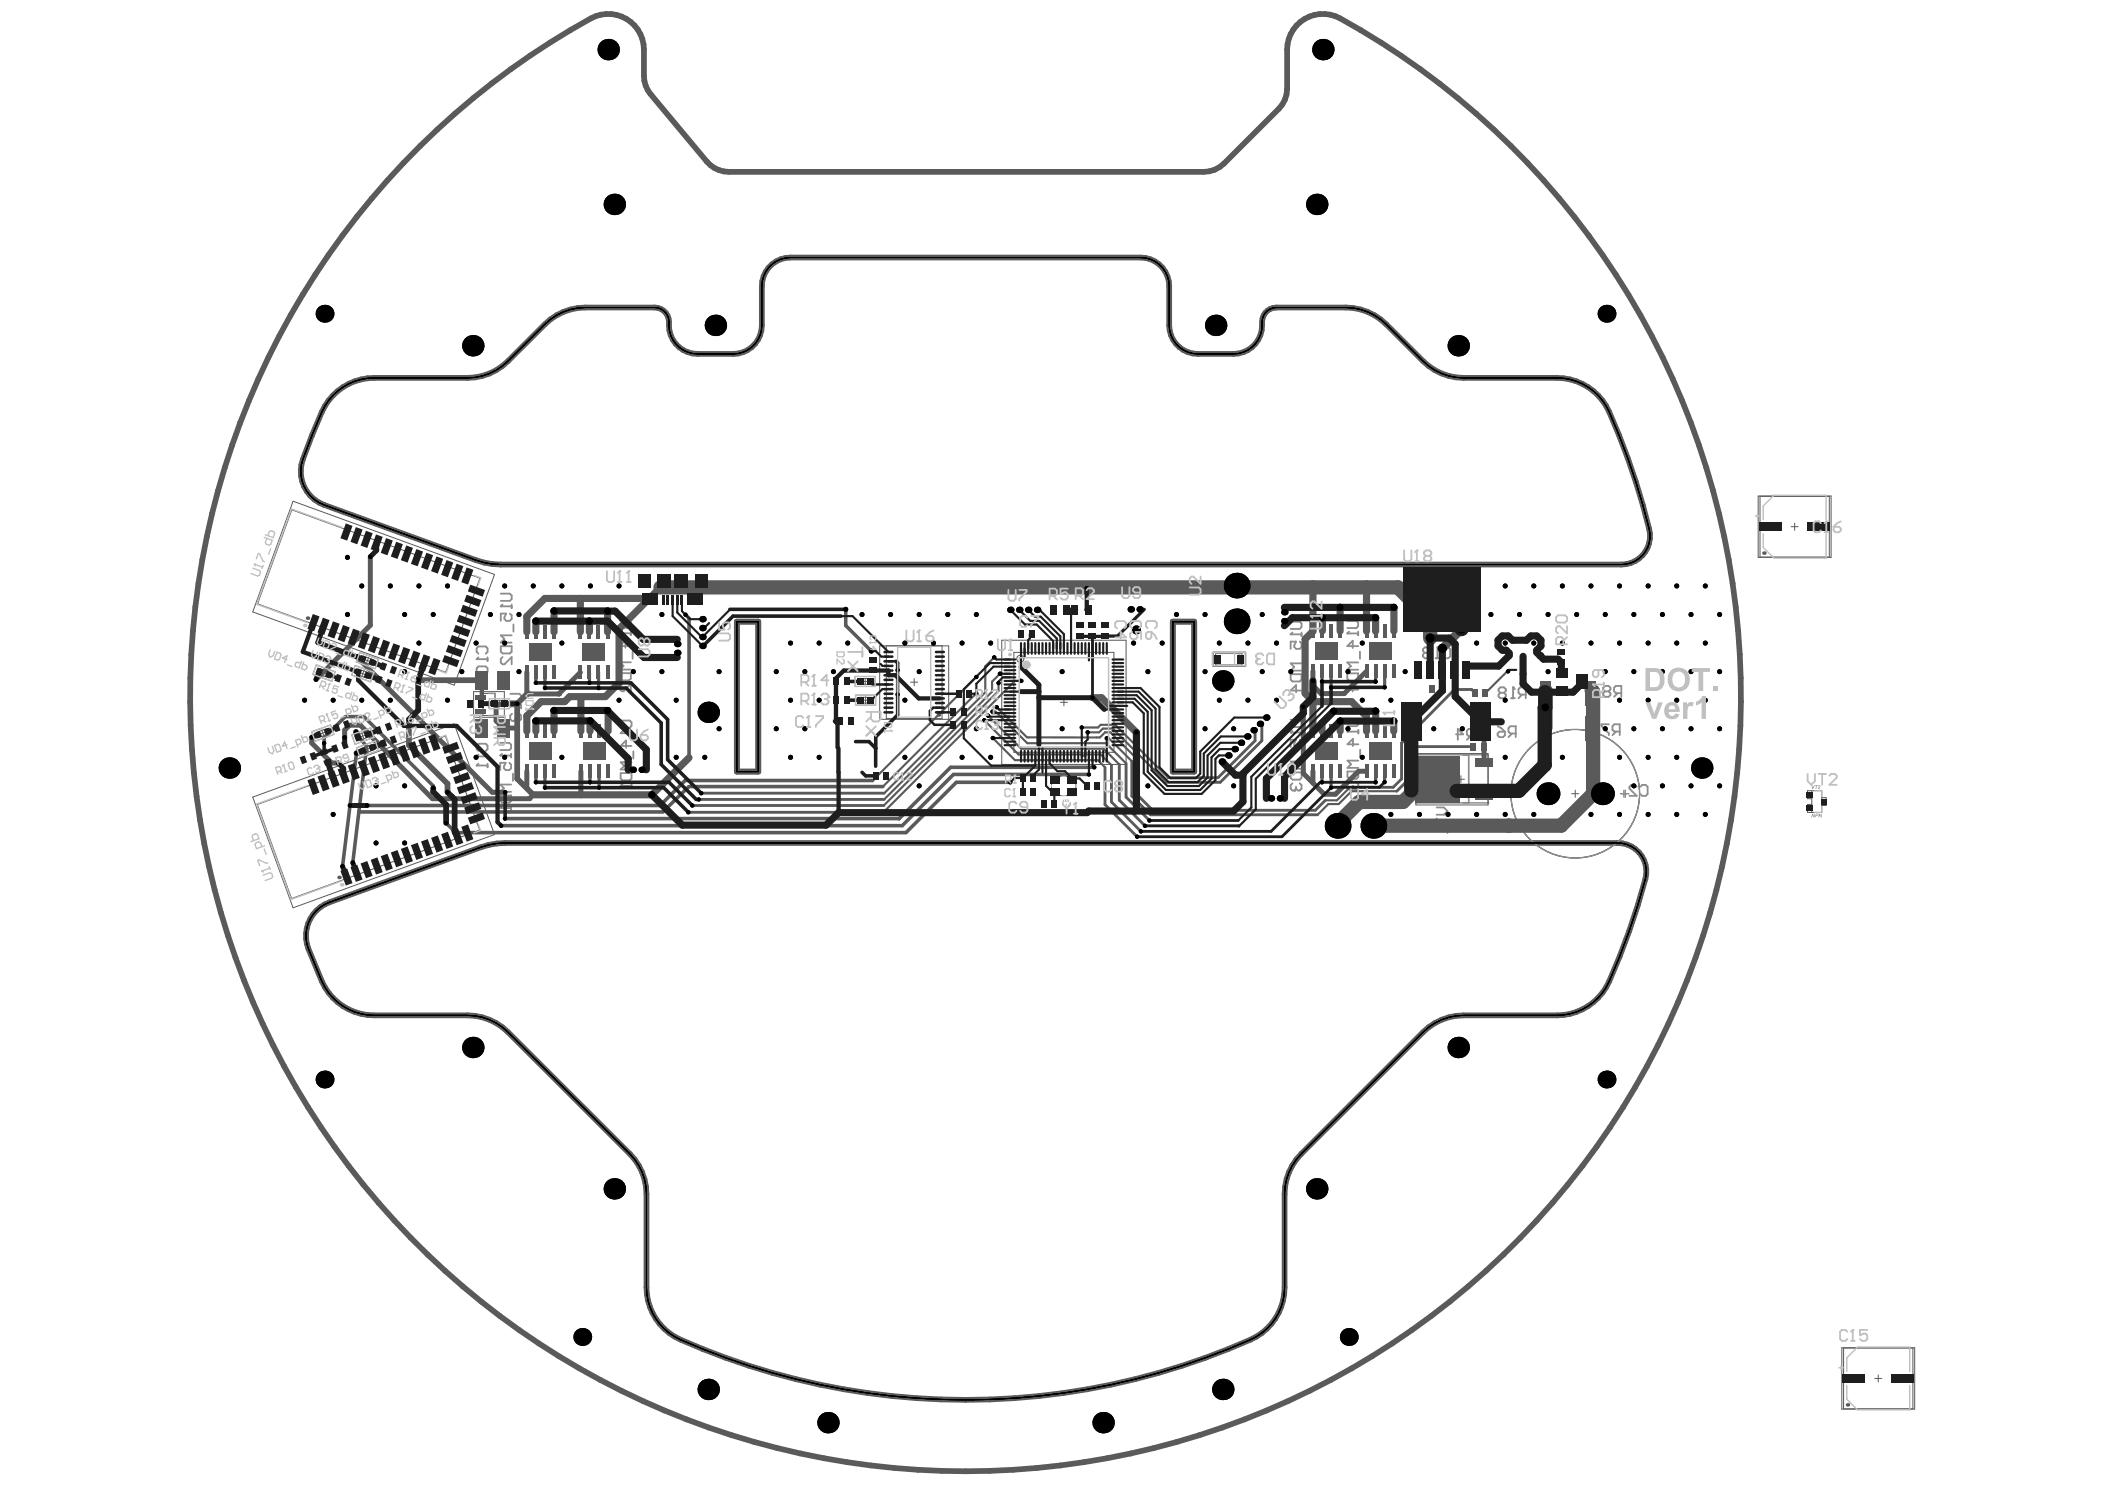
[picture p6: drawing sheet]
<svg xmlns="http://www.w3.org/2000/svg" width="297mm" height="210mm" viewBox="0 0 297 210" stroke-linecap="round" stroke-linejoin="round" font-family="sans-serif">
<g fill="none" stroke="#5a5a5a" stroke-width=".14">
<path d="M41.4 70.7l28.4 10.3-5.7 15.7-28.4-10.4zM248.1 70h10.3v8.6h-10.3zM252.7 74.3h1M253.2 73.8v1M44.6 93.8l2.7 1-.5 1.3-2.6-1zM45.3 94.8l.9 .3M45.9 94.5l-.3 .9M50.1 93.9l2.7 1-.5 1.3-2.7-1zM50.7 94.9l.9 .3M50.8 92l2.6 1-.5 1.3-2.6-.9zM51.4 94.6l-.4 .9M51.4 93l.9 .4"/>
<path d="M52 92.7l-.3 .9M66.8 97.6h4.4v3.6h-4.4zM68.1 97.8h1.8v3.1h-1.8zM68.5 99.4h1M69 98.9v1M69.1 98.6h2.8v1.4h-2.8zM70 99.3h1M70.5 98.8v.9M120.7 95.4h2.8v1.4h-2.8zM120.7 98.1h2.9v1.4h-2.9zM121.6 96.1h1M121.7 98.8h.9"/>
<path d="M122.1 95.6v1M122.1 98.3v1M124.1 91.1h9.8v10.4h-9.8zM128.5 96.2h1M129 95.7v1M141.4 90.3h17.5v17.5h-17.5zM143.1 92h14.1v14.1h-14.1zM149.6 99.1h1M150.1 98.6v1M171.2 92h4.5v2h-4.5zM35.7 112.4l28.4-10.3 5.7 15.6-28.4 10.4zM44 103.2l2.6-.9 .5 1.3-2.6 1z"/>
<path d="M45.4 103l.3 .9M46 103.2l-.9 .4M49.6 103.7l2.7-1 .5 1.3-2.7 1zM50.3 105.5l2.7-1 .4 1.4-2.6 .9zM51 103.4l.4 .9M51.6 103.7l-.9 .3M51.7 105.2l.3 .9M52.3 105.5l-.9 .3M148.4 109.5h3.4v2.7h-3.4zM199.8 106.3h10.2v7.3h-10.2zM205.6 109.9h1.1M206.1 109.4v1"/>
<path d="M221.8 112h1M222.3 111.5v1M255.7 112.7h-.6v-1.2h2v3.1h-2v-1.1h.6M255.7 111.5v3.1M257.1 112.5h.6v1.1h-.6M259.9 190.1h10.3v8.7h-10.3zM264.5 194.4h1M265 193.9v1.1"/>
<circle cx="144" cy="92.9" r=".5"/>
<circle cx="222.3" cy="112" r="9.1"/>
</g>
<g fill="#5a5a5a">
<path d="M150.6 112.8l.1 .1 .2-.2-.2 .2 .1 .2-.1-.1-.2 .1 .2-.2z"/>
<path d="M150.3 112.7l.1 .2 .2-.2-.2 .2v.2v-.1l-.2 .1 .2-.2z"/>
<path d="M150 112.7l.1 .2 .1-.2-.1 .2v.2l-.1-.1-.2 .1 .2-.2z"/>
<path d="M255.7 114.8l.3 .4 .1-.4-.1 .5-.2-.4-.1 .4h-.1z"/>
<path d="M256.7 114.8l.3 .4 .1-.4-.1 .5-.2-.4-.1 .4h-.1z"/>
<path d="M150.9 113.4v.4l-.1-.2-.2 .2z"/>
<path d="M150.5 113.3l-.1 .4h.1l-.2 .1z"/>
<path d="M255.6 110.8h.1l.1 .4 .3-.4-.3 .5h-.1z"/>
<path d="M256.1 110.8h.4h-.1l-.1 .5h-.1l.1-.5z"/>
<path d="M256.6 110.8a.18 .18 0 0 1 .3 .1 .18 .18 0 0 1-.2 .2l-.1 .1 .2 .1h-.3l.3-.4v-.1l-.2 .1z"/>
<path d="M256.3 114.8v.2h.2v-.2zM256.3 114.8h.2a.16 .16 0 0 1 .1 .2 .16 .16 0 0 1-.2 .1h-.1l-.2 .2z"/>
</g>
<path d="M59.3 20.6a106.6 106.6 0 0 1 24.8-18.3 5 5 0 0 1 6.8 4.7v3.7a4 4 0 0 0 .9 2.6l7.9 9.5a4 4 0 0 0 3.1 1.4h67.1a4 4 0 0 0 2.8-1.1l7.7-7.7a4 4 0 0 0 1.2-2.9v-5.5a5 5 0 0 1 7.5-4.4 109.3 109.3 0 0 1 46.3 141.9 109.3 109.3 0 0 1-138.5 55.7 109.2 109.2 0 0 1-37.6-179.6zM47 55.8a8.1 8.1 0 0 1 5.8-2.5h13.2a8.1 8.1 0 0 0 5.7-2.4l5.2-5.2a8.1 8.1 0 0 1 5.7-2.3h9.8a2.1 2.1 0 0 1 2 2.5 4 4 0 0 0 4 4h5.1a4 4 0 0 0 4-4v-5.5a4 4 0 0 1 4-4.1h49.5a4 4 0 0 1 4 4.1v5.5a4 4 0 0 0 4 4h5.1a4.1 4.1 0 0 0 4-4.5 2.02 2.02 0 0 1 2-2h9.8a8.1 8.1 0 0 1 5.7 2.3l5.2 5.2a8.1 8.1 0 0 0 5.7 2.4h13.2a8.1 8.1 0 0 1 7.4 4.8 92.2 92.2 0 0 1 5.7 17.2 4 4 0 0 1-4 4.3h-158.2h-1.1l-2.3-.6-21.4-7.8a5 5 0 0 1-3.1-6.4l2.7-6.7 .4-.8zM104 87.7h3v21.1h-3zM165.5 87.7h3v21.1h-3zM44.7 128.4l.5-.4 1.3-.7 21.3-7.8 1.2-.3 2.3-.3h157a4 4 0 0 1 3.9 5.1 92.7 92.7 0 0 1-5.6 15.3 8.1 8.1 0 0 1-6.9 3.9h-13.2a8.1 8.1 0 0 0-5.7 2.4l-17.2 17.2a8.1 8.1 0 0 0-2.3 5.7v13.1a8.1 8.1 0 0 1-4.8 7.4 99.2 99.2 0 0 1-81.3-.4 8.1 8.1 0 0 1-4-7v-13.1a8.1 8.1 0 0 0-2.3-5.7l-17.2-17.2a8.1 8.1 0 0 0-5.7-2.4h-13.2a8.1 8.1 0 0 1-7.4-4.8l-1.9-4.6a5 5 0 0 1 1.2-5.4z" fill="none" stroke="#5a5a5a" stroke-width=".81"/>
<g fill="none" stroke="#5a5a5a" stroke-width=".14">
<path d="M41.2 71.9l26.5 9.7-4.8 13.2-26.6-9.6zM248.4 70h9.7v8.6h-9.7zM45.1 94.3l1.5 .5-.3 .8-1.5-.6zM50.6 94.4l1.5 .5-.3 .8-1.5-.6zM51.2 92.5l1.5 .6-.2 .7-1.5-.5zM69.7 98.9h1.6v.8h-1.6zM121.3 95.7h1.6v.8h-1.6zM121.3 98.4h1.7v.8h-1.7zM125.1 91.1h7.8v10.3h-7.8zM171.5 92.2h3.8v1.6h-3.8zM36.3 113.5l26.6-9.7 4.8 13.3-26.6 9.7zM44.7 103.3l1.5-.5 .2 .7-1.5 .6z"/>
<path d="M50.3 103.7l1.5-.5 .3 .7-1.5 .6zM51 105.6l1.5-.6 .3 .8-1.5 .5zM199.8 106.5h.1M199.8 106.5v6.8h10.2M199.8 106.5h10.2v6.8M210 113.3h.1M228.6 112h1.1M229.2 111.5v1M260.2 190.2h9.7v8.5h-9.7z"/>
<circle cx="222.3" cy="112" r="9.1"/>
</g>
<g fill="#5a5a5a">
<circle cx="132.4" cy="100.9" r=".25"/>
<circle cx="174.8" cy="92.6" r=".25"/>
<circle cx="248.9" cy="78" r=".25"/>
<circle cx="260.7" cy="198.2" r=".25"/>
<circle cx="47.8" cy="123.8" r=".25"/>
<circle cx="43.4" cy="87.2" r=".25"/>
<circle cx="209.4" cy="107" r=".25"/>
</g>
<path d="M47 55.8a8.1 8.1 0 0 1 5.8-2.5h13.2a8.1 8.1 0 0 0 5.7-2.4l5.2-5.2a8.1 8.1 0 0 1 5.7-2.3h9.8a2.1 2.1 0 0 1 2 2.5 4 4 0 0 0 4 4h5.1a4 4 0 0 0 4-4v-5.5a4 4 0 0 1 4-4.1h49.5a4 4 0 0 1 4 4.1v5.5a4 4 0 0 0 4 4h5.1a4.1 4.1 0 0 0 4-4.5 2.02 2.02 0 0 1 2-2h9.8a8.1 8.1 0 0 1 5.7 2.3l5.2 5.2a8.1 8.1 0 0 0 5.7 2.4h13.2a8.1 8.1 0 0 1 7.4 4.8 92.2 92.2 0 0 1 5.7 17.2 4 4 0 0 1-4 4.3h-158.2h-1.1l-2.3-.6-21.4-7.8a5 5 0 0 1-3.1-6.4l2.7-6.7 .4-.8zM104 87.7h3v21.1h-3zM165.5 87.7h3v21.1h-3zM44.7 128.4l.5-.4 1.3-.7 21.3-7.8 1.2-.3 2.3-.3h157a4 4 0 0 1 3.9 5.1 92.7 92.7 0 0 1-5.6 15.3 8.1 8.1 0 0 1-6.9 3.9h-13.2a8.1 8.1 0 0 0-5.7 2.4l-17.2 17.2a8.1 8.1 0 0 0-2.3 5.7v13.1a8.1 8.1 0 0 1-4.8 7.4 99.2 99.2 0 0 1-81.3-.4 8.1 8.1 0 0 1-4-7v-13.1a8.1 8.1 0 0 0-2.3-5.7l-17.2-17.2a8.1 8.1 0 0 0-5.7-2.4h-13.2a8.1 8.1 0 0 1-7.4-4.8l-1.9-4.6a5 5 0 0 1 1.2-5.4z" fill="none" stroke="#000" stroke-width=".14"/>
<g fill="none" stroke="#8c8c8c" stroke-width=".2">
<path d="M68.9 97.8h1v.9M69.9 100.1v.8h-1M228.8 112h1M229.3 111.5v1"/>
<circle cx="222.3" cy="112" r="9.1"/>
</g>
<g fill="none" stroke="#8c8c8c" stroke-width=".25">
<path d="M206.5 106.5h.8v6.7h-.8"/>
<circle cx="67.8" cy="101.2" r=".13"/>
<circle cx="209.4" cy="106.3" r=".13"/>
</g>
<g fill="none" stroke="#8c8c8c" stroke-width=".26">
<path d="M67.3 93h.1M67.3 94.3l.2-.3h1l.3 .3v.5l-.3 .2h-1l-.2-.2zM67.3 93h1.5M67.5 92.2l-.2-.2v-.6l.2-.2h1l.3 .2v.6l-.3 .2M67.5 92.7l-.2 .3M68.8 92.7v.5M70.7 85.5h.1M70.7 83.7h1.2l.3 .3v.5l-.3 .3h-1.2M70.7 91.2h1.5v.7l-.3 .3h-1l-.2-.3zM70.7 85.5h1.5M70.9 92.7l-.2 .2v.6l.2 .2h.3l1-1v1M70.9 85.3l-.2 .2"/>
<path d="M71.9 86.6l.3 .2v.5l-.3 .3h-.5l-.2-.3v-.2l.2-.5h-.7v1M72 99.7h.1M72 97.9h1.3l.2 .2v.5l-.2 .3h-1.3M72 99.7h1.5M72.2 85.3v.5M72.2 89.6h-1.5l.5 .5-.5 .5h1.5M72.3 99.4l-.3 .3M72.5 88.1v1M73.5 99.4v.5M87.5 89.3h.1M87.5 87.5h1.3l.2 .3v.5l-.2 .3h-1.3M87.5 95h1.5v.7l-.2 .3h-1.1l-.2-.3z"/>
<path d="M87.5 89.3h1.5M87.7 96.5l-.2 .2v.6l.2 .2h.3l1-1v1M87.7 89.1l-.2 .2M89 89.1v.5M89 91.1h-1.5l.7-.7v1M89 93.4h-1.5l.5 .5-.5 .5h1.5M89.3 91.9v1M182.1 89.5h.1M182.1 87.7h1.3l.3 .2v.6l-.3 .2h-1.3M182.1 95.1h1.6v.8l-.3 .2h-1l-.3-.2zM182.1 89.5h1.6M182.4 89.2l-.3 .3"/>
<path d="M183.4 90.5l.3 .3v.5l-.3 .2h-.5l-.3-.2v-.3l.3-.5h-.8v1M183.7 89.2v.5M183.7 93.6h-1.6l.5 .5-.5 .5h1.6M183.7 97.4h-1.6l.8-.8v1.1M183.9 92v1.1M190.1 89.4h.1M190.1 87.6h1.3l.3 .2v.5l-.3 .3h-1.3M190.1 95h1.6v.8l-.3 .2h-1l-.3-.2zM190.1 89.4h1.6M190.4 89.1l-.3 .3M191.7 91.1h-1.6l.8-.7v1M191.7 89.1v.5"/>
<path d="M191.7 97.3h-1.6l.8-.8v1M191.7 93.4h-1.6l.5 .6-.5 .5h1.6M191.9 91.9v1M201.1 92.1l-.3-.3v-.2l.3-.3h.5l.2 .3v.2l-.2 .3M201.1 92.1l-.3 .2v.3l.3 .3h.5l.2-.3v-.3l-.2-.2M201.1 92.1h.5M202.6 92.9h.5M202.8 91.3h.1M202.8 91.3v1.6M202.8 91.3l.3 .3M203.6 91.6l.3-.3h.5l.2 .3v1l-.2 .3h-.5l-.3-.3M211.7 97.7l-.2-.2v-.3l.2-.2h.5l.3 .2v.3l-.3 .2"/>
<path d="M211.7 97.7l-.2 .3v.2l.2 .3h.5l.3-.3v-.2l-.3-.3M211.7 97.7h.5M213.3 98.5h.5M213.5 97h.1M213.5 97l.3 .2M213.5 97v1.5M214.8 98l-.5 .5M215.3 98h-.8l-.2-.3v-.5l.2-.2h.8v1.5M226.5 97.5l-.3-.2v-.3l.3-.2h.5l.3 .2v.3l-.3 .2M226.5 97.5l-.3 .3v.2l.3 .3h.5l.3-.3v-.2l-.3-.3M226.5 97.5h.5M228.3 97.8l-.5 .5"/>
<path d="M228.8 97.8h-.8l-.2-.3v-.5l.2-.2h.8v1.5M67.3 106.7h.1M67.3 108h.1M67.3 106.7h1.5M67.3 108h1.5M67.5 105.9l-.2-.2v-.5l.2-.3h1l.3 .3v.5l-.3 .2M67.5 106.4l-.2 .3M67.5 107.7l-.2 .3M68.8 106.4v.6M68.8 107.7v.5M70.6 106.6h.1M70.6 114h.1"/>
<path d="M70.6 104.8h1.3l.2 .2v.6l-.2 .2h-1.3M70.6 112.2h1.5v.8l-.2 .2h-1.1l-.2-.2zM70.6 106.6h1.5M70.6 114h1.5M70.8 106.3l-.2 .3M70.8 113.7l-.2 .3M71.9 107.6l.2 .3v.5l-.2 .2h-.5l-.3-.2v-.3l.3-.5h-.8v1M72.1 106.3v.5M72.1 113.7v.6M72.1 110.7h-1.5l.5 .5-.5 .5h1.5M72.3 100.7l-.3 .2v.5l.3 .3h.2M72.4 109.1v1.1"/>
<path d="M72.5 101.7h.1M72.8 101.4l-.3 .3M72.8 101.2v.2M73.3 100.7l.2 .2v.5l-.2 .3h-.3l-.2-.3M87.6 103.4h.1M87.6 110.8h.1M87.6 101.6h1.3l.2 .3v.5l-.2 .3h-1.3M87.6 109.1h1.5v.7l-.2 .3h-1.1l-.2-.3zM87.6 103.4h1.5M87.6 110.8h1.5M87.8 103.2l-.2 .2M87.8 110.6l-.2 .2"/>
<path d="M89.1 103.2v.5M89.1 110.6v.5M89.1 105.2h-1.5l.7-.7v1M89.1 107.5h-1.5l.5 .5-.5 .5h1.5M89.4 106v1M182.1 103.3h.1M182.1 101.5h1.3l.3 .3v.5l-.3 .3h-1.3M182.1 109h1.6v.7l-.3 .3h-1l-.3-.3zM182.1 103.3h1.6M182.4 110.5l-.3 .2v.6l.3 .2h.2M182.4 103.1l-.3 .2M182.6 111.5h.1"/>
<path d="M182.9 111v.3M182.9 111.3l-.3 .2M183.4 104.4l.3 .2v.5l-.3 .3h-.5l-.3-.3v-.2l.3-.5h-.8v1M183.4 110.5l.3 .2v.6l-.3 .2h-.3l-.2-.2M183.7 103.1v.5M183.7 107.4h-1.6l.5 .5-.5 .5h1.6M183.9 105.9v1M190.1 103.2h.1M190.1 101.4h1.3l.3 .3v.5l-.3 .2h-1.3M190.1 103.2h1.6M190.1 108.8h1.6v.8l-.3 .3h-1l-.3-.3zM190.4 102.9l-.3 .3"/>
<path d="M190.4 110.4l-.3 .2v.5l.3 .3h.3M190.7 111.4h.1M190.9 110.9v.2M190.9 111.1l-.2 .3M191.4 110.4l.3 .2v.5l-.3 .3h-.2l-.3-.3M191.7 102.9v.6M191.7 105h-1.6l.8-.8v1.1M191.7 107.3h-1.6l.6 .5-.6 .5h1.6M191.9 105.8v1M202.7 117.2h.1M202.7 113.9h1l.6 .5-.6 .5h-1M202.7 115.4v1.1"/>
<path d="M202.7 115.9h1.6M202.7 117.2h1.6M203 117l-.3 .2M204.3 117v.5M205.5 103.6h1l-.8-.8v1.6M207.5 103.8l-.5 .6M208 103.8h-.8l-.2-.2v-.5l.2-.3h.8v1.6M211.3 102.4l.5 .3 .6 .5M211.3 103.5l.3-.3h.8v.5l-.3 .3h-.5l-.3-.3zM213.4 103.5l-.5 .5M213.9 103.5h-.8l-.2-.3v-.5l.2-.3h.8v1.6M227 102.2h-1v.2l1 1.1v.2"/>
<path d="M228.1 103.2l-.6 .5M228.6 103.2h-.8l-.3-.3v-.5l.3-.2h.8v1.5M231 111l-.3-.3h-.5l-.3 .3v.2l1.1 1.1h-1.1M231.5 111l.2-.3h.5l.3 .3v1l-.3 .3h-.5l-.2-.3"/>
</g>
<path d="M44 104v.8M75.3 112.1l-.5 .5" fill="none" stroke="#5a5a5a" stroke-width=".7"/>
<path d="M45.7 104.1v.7" fill="none" stroke="#5a5a5a" stroke-width=".5"/>
<path d="M50.6 114.5h.1M50.6 114.5v.1" fill="none" stroke="#5a5a5a" stroke-width=".3"/>
<path d="M75.3 112.1h.1" fill="none" stroke="#5a5a5a" stroke-width=".81"/>
<circle cx="74.3" cy="97.9" r=".35" fill="#5a5a5a"/>
<path d="M78.8 97.9h.1" fill="none" stroke="#5a5a5a" stroke-width=".7"/>
<circle cx="78.8" cy="97.9" r=".35" fill="#5a5a5a"/>
<path d="M87.4 96.3h.1" fill="none" stroke="#5a5a5a" stroke-width="1"/>
<path d="M137.7 97.9h.1M212.7 94.7h.1M50.2 103.2v.2M124.8 111.9h.1M140 100.4h.5M144.9 104h.2M154.8 104h.4M155.3 102.2l-.4 .4M156.2 104.1h.3" fill="none" stroke="#5a5a5a" stroke-width=".3"/>
<path d="M207.7 97.3l.4 .4M177.8 102.1l.3 .3" fill="none" stroke="#5a5a5a" stroke-width=".4"/>
<path d="M194.1 96.2v.1M196.7 85.6v.1M195.4 108.8h.1M196.7 101.7h.1" fill="none" stroke="#5a5a5a" stroke-width=".45"/>
<path d="M48.6 103v1" fill="none" stroke="#5a5a5a" stroke-width=".7"/>
<path d="M61.1 110.9v.3" fill="none" stroke="#5a5a5a" stroke-width=".5"/>
<path d="M63.1 110.6v1.2" fill="none" stroke="#5a5a5a" stroke-width=".81"/>
<circle cx="73" cy="99.3" r=".4" fill="#5a5a5a"/>
<g fill="none" stroke="#5a5a5a" stroke-width=".45">
<path d="M74.3 94.8v2.8M75.6 94.8v1.5M76.9 94.8v2.3M83.2 94.8v1.5M84.5 94.8v2.3M187.8 94.7v2.3M189.1 89v.1M194.1 94.7v1.5M195.4 94.7v2.3M196.7 89v.1M196.7 89h.1M75.6 108.8v1.6"/>
<path d="M76.9 108.8v2.3M83.3 108.8v1.6M83.3 103.1l-.1 .1M84.5 108.8v2.3M187.8 108.8v2.3M194.1 108.8v1.6M194.1 103.1v.1M195.4 108.8v1.5"/>
</g>
<path d="M52.3 78.5v9.7M74.3 94.8v3.1M183.9 99.7v9.4M185.3 94.7v2M46.8 107.6h.9M49.3 102.3h1.5M74.3 108.8v2.4M185.3 108.8v1.6" fill="none" stroke="#5a5a5a" stroke-width=".7"/>
<path d="M83.2 87.6v1.6M85.7 86.2v3M87.4 88.7v7.6M185.3 82.9v6.2M185.3 98.9v4.3M194.1 87.2v1.9M83.3 101.7v1.4M194.1 100.3v2.8" fill="none" stroke="#5a5a5a" stroke-width="1"/>
<path d="M97.2 87.2v19.7M119.3 86v2.2M126.7 94.5v3.5M50.6 114.6l-.8 7.1M126.9 115.5h.1" fill="none" stroke="#5a5a5a" stroke-width=".5"/>
<path d="M139 94v3.7M140.9 96.4v1.1M141.1 95l-1.1 1.2v1.4M155.6 102.8l-.5 .5" fill="none" stroke="#5a5a5a" stroke-width=".3"/>
<path d="M156.8 107.9v5.2M158.9 107.7v4.7M159.7 107.4v4.9M160.5 107.1v5M176.9 103l.2 .2v1.3M178.1 102.4v2.1M197.8 104.8v5.1" fill="none" stroke="#5a5a5a" stroke-width=".4"/>
<path d="M73 99.3v10.6" fill="none" stroke="#5a5a5a" stroke-width=".81"/>
<circle cx="68" cy="96" r=".3" fill="#5a5a5a"/>
<path d="M186.4 97.8h3.3M69.5 111.8h1.8M70 101.7l1 1h2M186.9 112h1.6" fill="none" stroke="#5a5a5a" stroke-width=".7"/>
<path d="M74.5 97.8l-.2 .1" fill="none" stroke="#5a5a5a" stroke-width=".81"/>
<path d="M143.2 96.1h.8M205.2 97.3h.1M152.7 102.6h2.2M155.3 102.2h2.1M155.6 102.8h1.4M187 112.9h1.7" fill="none" stroke="#5a5a5a" stroke-width=".3"/>
<path d="M154.2 98.4h1.2" fill="none" stroke="#5a5a5a" stroke-width="1"/>
<path d="M186.5 96.1v.1M186.5 87.1l.1 .1" fill="none" stroke="#5a5a5a" stroke-width=".45"/>
<path d="M205.3 97.3h2.4M197.8 109.9l-1.2 1.2" fill="none" stroke="#5a5a5a" stroke-width=".4"/>
<circle cx="212.9" cy="116.5" r="1.01" fill="#5a5a5a"/>
<path d="M81.9 94.8l-3 3.1M49.3 102.3l-.7 .7M82 108.8v3.3" fill="none" stroke="#5a5a5a" stroke-width=".7"/>
<path d="M50.2 103.4l1.5 1.9M51.4 101.1h-2.7l-3 3" fill="none" stroke="#5a5a5a" stroke-width=".5"/>
<path d="M74.3 97.9l-1.3 1.4M57.7 101.5v3.6M73 109.9l2.3 2.2" fill="none" stroke="#5a5a5a" stroke-width=".81"/>
<path d="M68 96v2.4" fill="none" stroke="#5a5a5a" stroke-width=".6"/>
<path d="M74.3 87v2.2M75.6 87.6v1.6M80.4 98.3l-.7 .7M74.3 101v2.2M75.6 101.7v1.5" fill="none" stroke="#5a5a5a" stroke-width="1"/>
<path d="M78.2 103.1v.1" fill="none" stroke="#5a5a5a" stroke-width=".45"/>
<circle cx="81.9" cy="84.4" r=".5" fill="#5a5a5a"/>
<g fill="none" stroke="#5a5a5a" stroke-width="1">
<path d="M78.2 86.2v3M79.7 99h-3.3l-2.1 2M81.9 84.4v4.8M82 98.6v4.6M87.4 96.3l-2 2h-5M91.6 84.4l-4.2 4.3M93.2 82.9l-1.6 1.5h-14.7l-2.6 2.6M155.4 98.4l5 4.9M185.3 89.1l-1.1 1.1v7.6l1.1 1.1M185.3 99h5.4l2.1 2.1v2.1M186.6 87.2v1.8M189.1 85.7v3.3"/>
<path d="M192.8 82.9v6.2M192.8 82.9h.1M196.7 85.7v3.3M78.2 100.2v2.9M85.8 100.2v2.9M97.2 106.9l-5.2 5.2h-16.7M188.2 100.3l-1.7 1.7v1.2M189.1 101.7v1.5M196.7 101.7v1.5"/>
</g>
<path d="M96.7 86.7l.5 .5M119.3 88.2l3.7 3.6M50.3 106.2l-2 16M51.4 101.1l9.7 9.8M51.7 105.3l-1.1 9.2h42.9l3.7-3.5M71.3 115.5h55.6M97.2 111h27.4M123.2 110.1h-26.5l-3.5 3.5h-41.4M142.6 110.4h-7.6l-7.2 7.1h-63.5l-1.4-1.4M153.7 109.2h-19.2l-7.2 7.3h-56.6M154.4 108.2h-20.3l-7.2 7.3" fill="none" stroke="#5a5a5a" stroke-width=".5"/>
<g fill="none" stroke="#5a5a5a" stroke-width=".3">
<path d="M137.7 97.9l-13.1 13.1M137.8 95.5l-14.6 14.6M139 97.7l-14.2 14.2M140 97.6l-15.2 15.2M140.3 92.7l-1.3 1.3M140.6 99.8l4.3 4.2M140.9 97.5l-16.2 16.1M143.2 96.1l-18.5 18.5M212.7 94.7l-3.1 3.1M138.9 101.6l4.8 4.8h11.6l1.5 1.5M139.4 101l4.7 4.6h11.6l2.2 2.2M140.1 104.1l3.1 3.1h11.7l1 1"/>
<path d="M140.5 100.4l4.5 4.4h11.1l2.8 2.9M145.1 104h9.7M153.5 103.3h1.6M155.2 104l.7-.7h.8l3.8 3.8M156.5 104.1l3.2 3.3M157 102.8l7.6 7.6M157.4 102.2l7.4 7.5M190.5 111.1l-1.8 1.8M197.1 111.6h-6.4l-1.8 1.8h-1.5l-1.5 1.5"/>
</g>
<g fill="none" stroke="#5a5a5a" stroke-width=".4">
<path d="M205.2 97.3l-7.4 7.5M97.1 114.6h27.6M97.7 113.6h27M98.6 112.8h26.2M98.9 111.9h25.9M155.9 108.2v5.3l4.6 4.5M156.8 113.1l4.2 4.2M157.9 107.8v5.1l3.7 3.6M158.9 112.4l3.3 3.3M159.7 112.3l2.7 2.6h23.5M160.5 112.1l2.2 2.2h22.9l1.4-1.4M177.1 104.5l-5.2 5.2h-7.1"/>
<path d="M178.1 104.5l-5.9 5.9h-7.6M190.5 111.1h6.1M207.9 105.3h-8.1l-1 1v3.6l-1.7 1.7"/>
</g>
<path d="M50.3 92.6l19.2 19.2M52.3 88.2l-7.7 7.7M70 99.4v2.3M74.5 97.9h4.3M185.3 96.7l1.1 1.1M192.8 94.7l-3.1 3.1M44 104.8l2.8 2.8M50.8 102.3l10.2 10.4h13.8M183.9 109.1l3 2.9M192.8 108.8h-1.1l-3.2 3.2M209.4 104l.1 3.4" fill="none" stroke="#5a5a5a" stroke-width=".7"/>
<path d="M186.5 94.7v1.4M186.6 89l-.1 .1M186.5 108.8v1.6" fill="none" stroke="#5a5a5a" stroke-width=".45"/>
<path d="M93.2 82.9h104.1l4.5 4.5v2.6M218.1 97.4v5.2M224.6 97.4l.2 .2v14.4l-4.5 4.5h-26.5M202.5 110.2h-1.6l-2.9 2.9h-6.2l-3 3.1v.3" fill="none" stroke="#5a5a5a" stroke-width="2"/>
<path d="M206.3 88.8l-2.8 2.7" fill="none" stroke="#5a5a5a" stroke-width="1.2"/>
<path d="M59 96h9M57.7 105.1l5.4 5.5" fill="none" stroke="#5a5a5a" stroke-width=".81"/>
<g fill="#000">
<circle cx="85.8" cy="7" r="1.51"/>
<circle cx="186.7" cy="7" r="1.51"/>
<circle cx="86.7" cy="28.8" r="1.51"/>
<circle cx="185.8" cy="28.8" r="1.51"/>
<circle cx="45.8" cy="44.3" r="1.26"/>
<circle cx="66.7" cy="48.8" r="1.51"/>
<circle cx="101" cy="45.9" r="1.51"/>
<circle cx="171.5" cy="45.9" r="1.51"/>
<circle cx="205.8" cy="48.8" r="1.51"/>
<circle cx="226.7" cy="44.3" r="1.26"/>
<circle cx="49" cy="78.6" r=".35"/>
<circle cx="52.3" cy="78.5" r=".3"/>
<circle cx="43" cy="98.8" r=".35"/>
<circle cx="44.6" cy="95.9" r=".3"/>
<circle cx="47" cy="98.8" r=".35"/>
<circle cx="49" cy="86.7" r=".35"/>
<circle cx="50.3" cy="92.6" r=".3"/>
<circle cx="51" cy="82.7" r=".35"/>
<circle cx="51" cy="98.8" r=".35"/>
<circle cx="55.1" cy="82.7" r=".35"/>
<circle cx="55.1" cy="98.8" r=".35"/>
<circle cx="57.1" cy="86.7" r=".35"/>
<circle cx="57.1" cy="94.7" r=".35"/>
<circle cx="59" cy="96" r=".3"/>
<circle cx="59.1" cy="82.7" r=".35"/>
<circle cx="59.1" cy="90.7" r=".35"/>
<circle cx="61.1" cy="86.7" r=".35"/>
<circle cx="63.1" cy="82.7" r=".35"/>
<circle cx="63.1" cy="98.8" r=".35"/>
<circle cx="65.2" cy="94.7" r=".35"/>
<circle cx="67.2" cy="90.7" r=".35"/>
<circle cx="69.2" cy="86.7" r=".35"/>
<circle cx="71.2" cy="82.7" r=".35"/>
<circle cx="71.2" cy="90.7" r=".35"/>
<circle cx="73" cy="99.3" r=".3"/>
<circle cx="73.2" cy="86.7" r=".35"/>
<circle cx="73.2" cy="94.7" r=".35"/>
<circle cx="75.3" cy="82.7" r=".35"/>
<circle cx="75.6" cy="87.6" r=".5"/>
<circle cx="75.6" cy="96.3" r=".3"/>
<circle cx="76.9" cy="97.1" r=".3"/>
<circle cx="78.2" cy="86.2" r=".5"/>
<circle cx="79.3" cy="82.7" r=".35"/>
<circle cx="79.3" cy="90.7" r=".35"/>
<circle cx="83.2" cy="87.6" r=".5"/>
<circle cx="83.2" cy="96.3" r=".3"/>
<circle cx="83.3" cy="82.7" r=".35"/>
<circle cx="84.5" cy="97.1" r=".3"/>
<circle cx="85.7" cy="86.2" r=".5"/>
<circle cx="87.4" cy="82.7" r=".35"/>
<circle cx="87.4" cy="98.8" r=".35"/>
<circle cx="89.4" cy="94.7" r=".35"/>
<circle cx="93.4" cy="86.7" r=".35"/>
<circle cx="93.4" cy="94.7" r=".35"/>
<circle cx="95.4" cy="98.8" r=".35"/>
<circle cx="95.6" cy="92.1" r=".45"/>
<circle cx="95.6" cy="90.8" r=".45"/>
<circle cx="96.7" cy="86.7" r=".3"/>
<circle cx="99.1" cy="91.1" r=".45"/>
<circle cx="99.1" cy="88.6" r=".45"/>
<circle cx="99.1" cy="89.9" r=".45"/>
<circle cx="99.1" cy="87.3" r=".45"/>
<circle cx="101.5" cy="94.7" r=".35"/>
<circle cx="109.5" cy="94.7" r=".35"/>
<circle cx="111.6" cy="90.7" r=".35"/>
<circle cx="111.6" cy="98.8" r=".35"/>
<circle cx="113.6" cy="94.7" r=".35"/>
<circle cx="115.6" cy="90.7" r=".35"/>
<circle cx="115.6" cy="98.8" r=".35"/>
<circle cx="117.6" cy="94.7" r=".35"/>
<circle cx="119.3" cy="86" r=".35"/>
<circle cx="119.6" cy="90.7" r=".35"/>
<circle cx="121.6" cy="86.7" r=".35"/>
<circle cx="123" cy="91.8" r=".35"/>
<circle cx="125.7" cy="86.7" r=".35"/>
<circle cx="126.7" cy="98" r=".3"/>
<circle cx="126.7" cy="94.5" r=".3"/>
<circle cx="127.7" cy="90.7" r=".35"/>
<circle cx="127.7" cy="98.8" r=".35"/>
<circle cx="129.7" cy="86.7" r=".35"/>
<circle cx="129.7" cy="94.7" r=".35"/>
<circle cx="131.7" cy="90.7" r=".35"/>
<circle cx="133.7" cy="86.7" r=".35"/>
<circle cx="135.8" cy="90.7" r=".35"/>
<circle cx="137.8" cy="97.9" r=".3"/>
<circle cx="137.8" cy="95.5" r=".3"/>
<circle cx="137.8" cy="86.7" r=".35"/>
<circle cx="139.8" cy="90.7" r=".35"/>
<circle cx="140.3" cy="92.7" r=".3"/>
<circle cx="140.6" cy="99.8" r=".3"/>
<circle cx="140.9" cy="96.4" r=".3"/>
<circle cx="141.1" cy="95" r=".3"/>
<circle cx="142.6" cy="86" r=".45"/>
<circle cx="143.8" cy="86" r=".45"/>
<circle cx="144" cy="96.1" r=".3"/>
<circle cx="145.1" cy="86" r=".45"/>
<circle cx="146.4" cy="86" r=".45"/>
<circle cx="149.9" cy="94.7" r=".35"/>
<circle cx="153.4" cy="83" r=".3"/>
<circle cx="154.2" cy="98.4" r=".3"/>
<circle cx="159.6" cy="86" r=".45"/>
<circle cx="160" cy="90.7" r=".35"/>
<circle cx="160.4" cy="88.9" r=".64"/>
<circle cx="160.8" cy="86" r=".45"/>
<circle cx="162" cy="94.7" r=".35"/>
<circle cx="164" cy="90.7" r=".35"/>
<circle cx="164" cy="98.8" r=".35"/>
<circle cx="166" cy="86.7" r=".35"/>
<circle cx="170" cy="86.7" r=".35"/>
<circle cx="170" cy="94.7" r=".35"/>
<circle cx="172.1" cy="90.7" r=".35"/>
<circle cx="172.1" cy="98.8" r=".35"/>
<circle cx="172.6" cy="96.1" r="1.51"/>
<circle cx="174.5" cy="82.6" r="1.81"/>
<circle cx="174.5" cy="87.6" r="1.81"/>
<circle cx="176.1" cy="90.7" r=".35"/>
<circle cx="176.1" cy="98.8" r=".35"/>
<circle cx="178.1" cy="86.7" r=".35"/>
<circle cx="178.1" cy="94.7" r=".35"/>
<circle cx="180.1" cy="90.7" r=".35"/>
<circle cx="180.1" cy="98.8" r=".35"/>
<circle cx="181.2" cy="86.4" r=".45"/>
<circle cx="181.2" cy="87.6" r=".45"/>
<circle cx="182.1" cy="94.7" r=".35"/>
<circle cx="183.9" cy="99.7" r=".3"/>
<circle cx="185.3" cy="96.1" r=".3"/>
<circle cx="186.5" cy="96.1" r=".3"/>
<circle cx="186.6" cy="87.1" r=".5"/>
<circle cx="187.8" cy="97" r=".3"/>
<circle cx="189.1" cy="85.7" r=".5"/>
<circle cx="190.2" cy="94.7" r=".35"/>
<circle cx="192.2" cy="90.7" r=".35"/>
<circle cx="192.2" cy="98.8" r=".35"/>
<circle cx="194.1" cy="96.2" r=".3"/>
<circle cx="194.1" cy="87.1" r=".5"/>
<circle cx="195.4" cy="97" r=".3"/>
<circle cx="196.3" cy="98.8" r=".35"/>
<circle cx="196.7" cy="85.7" r=".5"/>
<circle cx="198.3" cy="94.7" r=".35"/>
<circle cx="201.8" cy="90" r=".64"/>
<circle cx="203.5" cy="91.5" r=".64"/>
<circle cx="206.3" cy="88.8" r=".64"/>
<circle cx="208.4" cy="90.7" r=".35"/>
<circle cx="210.4" cy="86.7" r=".35"/>
<circle cx="212.4" cy="82.7" r=".35"/>
<circle cx="212.4" cy="90.7" r=".35"/>
<circle cx="212.4" cy="98.8" r=".35"/>
<circle cx="212.8" cy="94.7" r=".3"/>
<circle cx="214.4" cy="86.7" r=".35"/>
<circle cx="216.4" cy="82.7" r=".35"/>
<circle cx="216.4" cy="90.7" r=".35"/>
<circle cx="218" cy="99.8" r=".55"/>
<circle cx="218.5" cy="86.7" r=".35"/>
<circle cx="218.5" cy="94.7" r=".35"/>
<circle cx="220.5" cy="82.7" r=".35"/>
<circle cx="220.5" cy="90.7" r=".35"/>
<circle cx="222.5" cy="86.7" r=".35"/>
<circle cx="224.5" cy="82.7" r=".35"/>
<circle cx="224.5" cy="90.7" r=".35"/>
<circle cx="226.5" cy="86.7" r=".35"/>
<circle cx="226.5" cy="94.7" r=".35"/>
<circle cx="228.5" cy="82.7" r=".35"/>
<circle cx="228.5" cy="90.7" r=".35"/>
<circle cx="228.5" cy="98.8" r=".35"/>
<circle cx="230.6" cy="86.7" r=".35"/>
<circle cx="230.6" cy="94.7" r=".35"/>
<circle cx="232.6" cy="82.7" r=".35"/>
<circle cx="232.6" cy="90.7" r=".35"/>
<circle cx="232.6" cy="98.8" r=".35"/>
<circle cx="234.6" cy="86.7" r=".35"/>
<circle cx="234.6" cy="94.7" r=".35"/>
<circle cx="236.6" cy="82.7" r=".35"/>
<circle cx="236.6" cy="90.7" r=".35"/>
<circle cx="236.6" cy="98.8" r=".35"/>
<circle cx="238.6" cy="86.7" r=".35"/>
<circle cx="238.6" cy="94.7" r=".35"/>
<circle cx="240.6" cy="82.7" r=".35"/>
<circle cx="240.6" cy="90.7" r=".35"/>
<circle cx="240.6" cy="98.8" r=".35"/>
<circle cx="242.7" cy="86.7" r=".35"/>
<circle cx="242.7" cy="94.7" r=".35"/>
<circle cx="32.4" cy="108.3" r="1.51"/>
<circle cx="44" cy="104" r=".3"/>
<circle cx="45.7" cy="104.8" r=".3"/>
<circle cx="47" cy="114.9" r=".35"/>
<circle cx="47.7" cy="107.6" r=".3"/>
<circle cx="48.6" cy="104" r=".3"/>
<circle cx="49.4" cy="113.6" r=".3"/>
<circle cx="50.2" cy="103.2" r=".3"/>
<circle cx="50.3" cy="106.2" r=".3"/>
<circle cx="51.8" cy="113.6" r=".3"/>
<circle cx="53.1" cy="110.9" r=".35"/>
<circle cx="53.1" cy="118.9" r=".35"/>
<circle cx="57.1" cy="110.9" r=".35"/>
<circle cx="57.1" cy="118.9" r=".35"/>
<circle cx="57.7" cy="101.5" r=".3"/>
<circle cx="61.1" cy="111.2" r=".3"/>
<circle cx="62.9" cy="116.1" r=".3"/>
<circle cx="63.1" cy="111.8" r=".3"/>
<circle cx="67.2" cy="106.8" r=".35"/>
<circle cx="70.7" cy="116.5" r=".3"/>
<circle cx="71.2" cy="106.8" r=".35"/>
<circle cx="71.3" cy="115.5" r=".3"/>
<circle cx="71.3" cy="111.8" r=".3"/>
<circle cx="75.6" cy="101.7" r=".5"/>
<circle cx="75.6" cy="110.4" r=".3"/>
<circle cx="76.9" cy="111.1" r=".3"/>
<circle cx="78.2" cy="100.2" r=".5"/>
<circle cx="79.3" cy="106.8" r=".35"/>
<circle cx="83.3" cy="101.7" r=".5"/>
<circle cx="83.3" cy="110.4" r=".3"/>
<circle cx="84.5" cy="111.1" r=".3"/>
<circle cx="85.7" cy="100.2" r=".5"/>
<circle cx="89.3" cy="108.6" r=".45"/>
<circle cx="90.6" cy="108.6" r=".45"/>
<circle cx="92" cy="112.1" r=".5"/>
<circle cx="95.4" cy="106.8" r=".35"/>
<circle cx="97.1" cy="114.6" r=".3"/>
<circle cx="97.7" cy="113.6" r=".3"/>
<circle cx="98.6" cy="112.8" r=".3"/>
<circle cx="98.9" cy="111.9" r=".3"/>
<circle cx="99.5" cy="106.8" r=".35"/>
<circle cx="99.9" cy="100.5" r="1.51"/>
<circle cx="101.5" cy="102.8" r=".35"/>
<circle cx="109.5" cy="102.8" r=".35"/>
<circle cx="111.6" cy="106.8" r=".35"/>
<circle cx="113.6" cy="102.8" r=".35"/>
<circle cx="115.6" cy="106.8" r=".35"/>
<circle cx="127.7" cy="106.8" r=".35"/>
<circle cx="129.7" cy="110.9" r=".35"/>
<circle cx="135.8" cy="106.8" r=".35"/>
<circle cx="137.8" cy="102.8" r=".35"/>
<circle cx="138.9" cy="101.6" r=".3"/>
<circle cx="139.4" cy="101" r=".3"/>
<circle cx="139.8" cy="106.8" r=".35"/>
<circle cx="140" cy="100.4" r=".3"/>
<circle cx="140.1" cy="104.1" r=".3"/>
<circle cx="142.6" cy="110.4" r=".3"/>
<circle cx="149.9" cy="102.8" r=".35"/>
<circle cx="152.7" cy="102.6" r=".3"/>
<circle cx="153.5" cy="103.3" r=".3"/>
<circle cx="153.7" cy="109.2" r=".3"/>
<circle cx="154.4" cy="108.2" r=".3"/>
<circle cx="156.2" cy="104.1" r=".3"/>
<circle cx="160.4" cy="103.3" r=".3"/>
<circle cx="160.5" cy="118" r=".3"/>
<circle cx="161" cy="117.3" r=".3"/>
<circle cx="161.6" cy="116.5" r=".3"/>
<circle cx="162" cy="110.9" r=".35"/>
<circle cx="162.2" cy="115.7" r=".3"/>
<circle cx="170" cy="102.8" r=".35"/>
<circle cx="172.4" cy="107.5" r=".45"/>
<circle cx="173.3" cy="106.6" r=".45"/>
<circle cx="174.1" cy="110.9" r=".35"/>
<circle cx="174.1" cy="102.8" r=".35"/>
<circle cx="174.2" cy="105.7" r=".45"/>
<circle cx="175.1" cy="104.8" r=".45"/>
<circle cx="176" cy="103.9" r=".45"/>
<circle cx="176.9" cy="103" r=".45"/>
<circle cx="177.8" cy="102.1" r=".45"/>
<circle cx="178.7" cy="101.2" r=".45"/>
<circle cx="179.3" cy="112.6" r=".45"/>
<circle cx="180.6" cy="112.6" r=".45"/>
<circle cx="186.5" cy="110.4" r=".3"/>
<circle cx="187.8" cy="111.1" r=".3"/>
<circle cx="188.2" cy="100.3" r=".5"/>
<circle cx="188.8" cy="116.5" r="1.81"/>
<circle cx="189.1" cy="101.7" r=".5"/>
<circle cx="190.2" cy="102.8" r=".35"/>
<circle cx="192.2" cy="106.8" r=".35"/>
<circle cx="193.8" cy="116.5" r="1.81"/>
<circle cx="194.1" cy="110.4" r=".3"/>
<circle cx="194.1" cy="100.3" r=".5"/>
<circle cx="195.4" cy="110.3" r=".3"/>
<circle cx="196.3" cy="114.9" r=".35"/>
<circle cx="196.7" cy="101.7" r=".5"/>
<circle cx="200.3" cy="114.9" r=".35"/>
<circle cx="202.3" cy="102.8" r=".35"/>
<circle cx="204.3" cy="114.9" r=".35"/>
<circle cx="206.4" cy="102.8" r=".35"/>
<circle cx="208.4" cy="114.9" r=".35"/>
<circle cx="212.4" cy="114.9" r=".35"/>
<circle cx="212.4" cy="106.8" r=".35"/>
<circle cx="216.4" cy="114.9" r=".35"/>
<circle cx="218.4" cy="112" r="1.61"/>
<circle cx="218.5" cy="110.9" r=".35"/>
<circle cx="220.5" cy="106.8" r=".35"/>
<circle cx="224.5" cy="114.9" r=".35"/>
<circle cx="226.1" cy="112" r="1.61"/>
<circle cx="226.5" cy="110.9" r=".35"/>
<circle cx="226.5" cy="102.8" r=".35"/>
<circle cx="228.5" cy="114.9" r=".35"/>
<circle cx="228.5" cy="106.8" r=".35"/>
<circle cx="230.6" cy="110.9" r=".35"/>
<circle cx="230.6" cy="102.8" r=".35"/>
<circle cx="232.6" cy="114.9" r=".35"/>
<circle cx="232.6" cy="106.8" r=".35"/>
<circle cx="234.6" cy="110.9" r=".35"/>
<circle cx="234.6" cy="102.8" r=".35"/>
<circle cx="236.6" cy="114.9" r=".35"/>
<circle cx="236.6" cy="106.8" r=".35"/>
<circle cx="238.6" cy="110.9" r=".35"/>
<circle cx="238.6" cy="102.8" r=".35"/>
<circle cx="240.1" cy="108.3" r="1.51"/>
<circle cx="240.6" cy="114.9" r=".35"/>
<circle cx="242.7" cy="110.9" r=".35"/>
<circle cx="242.7" cy="102.8" r=".35"/>
<circle cx="48.3" cy="122.2" r=".3"/>
<circle cx="49.8" cy="121.7" r=".3"/>
<circle cx="45.8" cy="152.3" r="1.26"/>
<circle cx="66.7" cy="147.8" r="1.51"/>
<circle cx="205.8" cy="147.8" r="1.51"/>
<circle cx="226.7" cy="152.3" r="1.26"/>
<circle cx="86.7" cy="167.7" r="1.51"/>
<circle cx="185.8" cy="167.7" r="1.51"/>
<circle cx="82.2" cy="188.6" r="1.26"/>
<circle cx="99.9" cy="196" r="1.51"/>
<circle cx="172.6" cy="196" r="1.51"/>
<circle cx="190.3" cy="188.6" r="1.26"/>
<circle cx="116.8" cy="200.7" r="1.51"/>
<circle cx="155.7" cy="200.7" r="1.51"/>
</g>
<g fill="#5a5a5a">
<path d="M207.7 97.3h.8v1h-.8z" fill-rule="evenodd"/>
<path d="M75.4 102.2h.4v1.9h-.4z" fill-rule="evenodd"/>
<path d="M74.1 102.2h.5v1.9h-.5z" fill-rule="evenodd"/>
<path d="M75.4 93.8h.4v2h-.4z" fill-rule="evenodd"/>
<path d="M74.1 93.8h.5v2h-.5z" fill-rule="evenodd"/>
<path d="M75.4 88.2h.4v1.9h-.4z" fill-rule="evenodd"/>
<path d="M74.1 88.2h.5v1.9h-.5z" fill-rule="evenodd"/>
<path d="M76.7 102.2h.4v1.9h-.4z" fill-rule="evenodd"/>
<path d="M76.7 93.8h.4v2h-.4z" fill-rule="evenodd"/>
<path d="M76.7 88.2h.4v1.9h-.4z" fill-rule="evenodd"/>
<path d="M83 102.2h.5v1.9h-.5z" fill-rule="evenodd"/>
<path d="M82.9 93.8h.5v2h-.5z" fill-rule="evenodd"/>
<path d="M82.9 88.2h.5v1.9h-.5z" fill-rule="evenodd"/>
<path d="M85.6 102.2h.4v1.9h-.4z" fill-rule="evenodd"/>
<path d="M84.3 102.2h.5v1.9h-.5z" fill-rule="evenodd"/>
<path d="M85.5 93.8h.5v2h-.5z" fill-rule="evenodd"/>
<path d="M85.5 88.2h.5v1.9h-.5z" fill-rule="evenodd"/>
<path d="M185 102.2h.5v1.9h-.5z" fill-rule="evenodd"/>
<path d="M185 93.7h.5v1.9h-.5z" fill-rule="evenodd"/>
<path d="M185 88.1h.5v1.9h-.5z" fill-rule="evenodd"/>
<path d="M187.6 102.2h.5v1.9h-.5z" fill-rule="evenodd"/>
<path d="M187.6 93.7h.5v1.9h-.5z" fill-rule="evenodd"/>
<path d="M187.6 88.1h.5v1.9h-.5z" fill-rule="evenodd"/>
<path d="M188.9 102.2h.4v1.9h-.4z" fill-rule="evenodd"/>
<path d="M188.9 93.7h.4v1.9h-.4z" fill-rule="evenodd"/>
<path d="M188.9 88.1h.4v1.9h-.4z" fill-rule="evenodd"/>
<path d="M193.9 102.2h.4v1.9h-.4z" fill-rule="evenodd"/>
<path d="M193.9 93.7h.4v1.9h-.4z" fill-rule="evenodd"/>
<path d="M193.9 88.1h.4v1.9h-.4z" fill-rule="evenodd"/>
<path d="M195.2 102.2h.4v1.9h-.4z" fill-rule="evenodd"/>
<path d="M195.2 93.7h.4v1.9h-.4z" fill-rule="evenodd"/>
<path d="M195.2 88.1h.4v1.9h-.4z" fill-rule="evenodd"/>
<path d="M201.7 96.7h.8v1.1h-.8z" fill-rule="evenodd"/>
<path d="M203.2 96.7h.7v1.1h-.7z" fill-rule="evenodd"/>
<path d="M207.5 104.8h.8v1h-.8z" fill-rule="evenodd"/>
<path d="M223.7 101.1h1.6v3.4h-1.6z" fill-rule="evenodd"/>
<path d="M223.7 96.1h1.6v3.4h-1.6z" fill-rule="evenodd"/>
<path d="M75.4 107.8h.4v1.9h-.4z" fill-rule="evenodd"/>
<path d="M74.1 107.8h.5v1.9h-.5z" fill-rule="evenodd"/>
<path d="M76.7 107.8h.4v1.9h-.4z" fill-rule="evenodd"/>
<path d="M83 107.8h.5v1.9h-.5z" fill-rule="evenodd"/>
<path d="M85.6 107.8h.4v1.9h-.4z" fill-rule="evenodd"/>
<path d="M84.3 107.8h.5v1.9h-.5z" fill-rule="evenodd"/>
<path d="M185 107.8h.5v1.9h-.5z" fill-rule="evenodd"/>
<path d="M187.6 107.8h.5v1.9h-.5z" fill-rule="evenodd"/>
<path d="M188.9 107.8h.4v1.9h-.4z" fill-rule="evenodd"/>
<path d="M193.9 107.8h.4v1.9h-.4z" fill-rule="evenodd"/>
<path d="M195.2 107.8h.4v1.9h-.4z" fill-rule="evenodd"/>
<path d="M67.1 100h1.5v.6h-1.5z" fill-rule="evenodd"/>
<path d="M67.1 98.1h1.5v.6h-1.5z" fill-rule="evenodd"/>
<path d="M208.9 103.7h1v.7h-1z" fill-rule="evenodd"/>
<path d="M208.9 102.2h1v.7h-1z" fill-rule="evenodd"/>
<path d="M209.2 97.3h.8v1h-.8z" fill-rule="evenodd"/>
<path d="M70.2 101.4h1.7v2.6h-1.7z" fill-rule="evenodd"/>
<path d="M69.4 99.1h1.5v.6h-1.5z" fill-rule="evenodd"/>
<path d="M70.2 94.7h1.7v2.5h-1.7z" fill-rule="evenodd"/>
<path d="M81.7 102.2h.5v1.9h-.5z" fill-rule="evenodd"/>
<path d="M78 102.2h.4v1.9h-.4z" fill-rule="evenodd"/>
<path d="M84.2 93.8h.5v2h-.5z" fill-rule="evenodd"/>
<path d="M81.7 93.8h.4v2h-.4z" fill-rule="evenodd"/>
<path d="M78 93.8h.4v2h-.4z" fill-rule="evenodd"/>
<path d="M84.2 88.2h.5v1.9h-.5z" fill-rule="evenodd"/>
<path d="M81.7 88.2h.4v1.9h-.4z" fill-rule="evenodd"/>
<path d="M78 88.2h.4v1.9h-.4z" fill-rule="evenodd"/>
<path d="M186.3 102.2h.5v1.9h-.5z" fill-rule="evenodd"/>
<path d="M185.6 104.8h3.2v2.4h-3.2z" fill-rule="evenodd"/>
<path d="M186.3 93.7h.5v1.9h-.5z" fill-rule="evenodd"/>
<path d="M186.3 88.1h.5v1.9h-.5z" fill-rule="evenodd"/>
<path d="M196.4 102.2h.5v1.9h-.5z" fill-rule="evenodd"/>
<path d="M192.6 102.2h.5v1.9h-.5z" fill-rule="evenodd"/>
<path d="M193.2 104.8h3.1v2.4h-3.1z" fill-rule="evenodd"/>
<path d="M196.4 93.7h.5v1.9h-.5z" fill-rule="evenodd"/>
<path d="M192.6 93.7h.5v1.9h-.5z" fill-rule="evenodd"/>
<path d="M196.4 88.1h.5v1.9h-.5z" fill-rule="evenodd"/>
<path d="M192.6 88.1h.5v1.9h-.5z" fill-rule="evenodd"/>
<path d="M209 104.8h.8v1h-.8z" fill-rule="evenodd"/>
<path d="M217.3 101.1h1.5v3.4h-1.5z" fill-rule="evenodd"/>
<path d="M217.3 96.1h1.5v3.4h-1.5z" fill-rule="evenodd"/>
<path d="M81.7 107.8h.5v1.9h-.5z" fill-rule="evenodd"/>
<path d="M78 107.8h.4v1.9h-.4z" fill-rule="evenodd"/>
<path d="M186.3 107.8h.5v1.9h-.5z" fill-rule="evenodd"/>
<path d="M185.6 90.7h3.2v2.4h-3.2z" fill-rule="evenodd"/>
<path d="M196.4 107.8h.5v1.9h-.5z" fill-rule="evenodd"/>
<path d="M192.6 107.8h.5v1.9h-.5z" fill-rule="evenodd"/>
<path d="M193.2 90.7h3.1v2.4h-3.1z" fill-rule="evenodd"/>
<path d="M208.2 111.6h2.5v1.2h-2.5z" fill-rule="evenodd"/>
<path d="M67.1 101.4h1.7v2.6h-1.7z" fill-rule="evenodd"/>
<path d="M82.3 104.8h3.2v2.4h-3.2z" fill-rule="evenodd"/>
<path d="M74.7 104.8h3.1v2.4h-3.1z" fill-rule="evenodd"/>
<path d="M67.1 94.7h1.7v2.5h-1.7z" fill-rule="evenodd"/>
<path d="M82.3 90.8h3.1v2.4h-3.1z" fill-rule="evenodd"/>
<path d="M74.7 90.8h3.1v2.4h-3.1z" fill-rule="evenodd"/>
<path d="M199.7 106.7h6.3v6.5h-6.3z" fill-rule="evenodd"/>
<path d="M208.2 107h2.5v1.2h-2.5z" fill-rule="evenodd"/>
</g>
<path d="M47 55.8a8.1 8.1 0 0 1 5.8-2.5h13.2a8.1 8.1 0 0 0 5.7-2.4l5.2-5.2a8.1 8.1 0 0 1 5.7-2.3h9.8a2.1 2.1 0 0 1 2 2.5 4 4 0 0 0 4 4h5.1a4 4 0 0 0 4-4v-5.5a4 4 0 0 1 4-4.1h49.5a4 4 0 0 1 4 4.1v5.5a4 4 0 0 0 4 4h5.1a4.1 4.1 0 0 0 4-4.5 2.02 2.02 0 0 1 2-2h9.8a8.1 8.1 0 0 1 5.7 2.3l5.2 5.2a8.1 8.1 0 0 0 5.7 2.4h13.2a8.1 8.1 0 0 1 7.4 4.8 92.2 92.2 0 0 1 5.7 17.2 4 4 0 0 1-4 4.3h-158.2h-1.1l-2.3-.6-21.4-7.8a5 5 0 0 1-3.1-6.4l2.7-6.7 .4-.8zM104 87.7h3v21.1h-3zM165.5 87.7h3v21.1h-3zM44.7 128.4l.5-.4 1.3-.7 21.3-7.8 1.2-.3 2.3-.3h157a4 4 0 0 1 3.9 5.1 92.7 92.7 0 0 1-5.6 15.3 8.1 8.1 0 0 1-6.9 3.9h-13.2a8.1 8.1 0 0 0-5.7 2.4l-17.2 17.2a8.1 8.1 0 0 0-2.3 5.7v13.1a8.1 8.1 0 0 1-4.8 7.4 99.2 99.2 0 0 1-81.3-.4 8.1 8.1 0 0 1-4-7v-13.1a8.1 8.1 0 0 0-2.3-5.7l-17.2-17.2a8.1 8.1 0 0 0-5.7-2.4h-13.2a8.1 8.1 0 0 1-7.4-4.8l-1.9-4.6a5 5 0 0 1 1.2-5.4z" fill="none" stroke="#000" stroke-width=".14"/>
<path d="M44.2 106.7h.1M45.7 106.1h.1" fill="none" stroke="#1e1e1e" stroke-width=".5"/>
<path d="M44.9 103.7l-.9 .3" fill="none" stroke="#1e1e1e" stroke-width=".7"/>
<circle cx="45.7" cy="106.1" r=".25" fill="#1e1e1e"/>
<path d="M45.7 106.1h.1" fill="none" stroke="#1e1e1e" stroke-width=".5"/>
<circle cx="45.7" cy="106.1" r=".25" fill="#1e1e1e"/>
<path d="M47.7 107.6l.8 .8" fill="none" stroke="#1e1e1e" stroke-width=".7"/>
<path d="M70.2 116l.5 .5M117.8 101.7l.4 .4" fill="none" stroke="#1e1e1e" stroke-width=".6"/>
<path d="M95.6 85.1v1.3M96.2 85.1v1.1M99 89.9h.1M100.1 87.9l-.7 .7h-.3M103 86h.1M119.5 98.8h.1M119.5 96.1h.1M123.6 91.8l.8 .8M124.3 93.7l.2 .2" fill="none" stroke="#1e1e1e" stroke-width=".3"/>
<path d="M119.5 98.8h.1M126.4 93.3l.3 .2v1M98.2 112.8h.1M118 101.6l-.2 .1M118.3 108.9h.1M123.6 105.6h.1" fill="none" stroke="#1e1e1e" stroke-width=".5"/>
<path d="M131.7 99.8h.9M134.5 102.2v.1M134.5 102.3h.1" fill="none" stroke="#1e1e1e" stroke-width=".35"/>
<g fill="#1e1e1e">
<circle cx="134.5" cy="100.5" r=".18"/>
<circle cx="136.8" cy="97.9" r=".15"/>
<circle cx="140.1" cy="104.1" r=".25"/>
</g>
<path d="M140.6 99.8l.4 .3M140.9 96.2v.2M140 100.4l.2 .2M140 100.4h.1M143.2 109.7l-.6 .7M144.3 111.8h.1" fill="none" stroke="#1e1e1e" stroke-width=".3"/>
<circle cx="144" cy="96.1" r=".3" fill="#1e1e1e"/>
<path d="M144.6 91.5v1.2M145.3 89.5v.6l-.2 .2M147.1 105.5v1.2" fill="none" stroke="#1e1e1e" stroke-width=".3"/>
<path d="M146.6 97.6v.8" fill="none" stroke="#1e1e1e" stroke-width=".7"/>
<circle cx="146.6" cy="97.6" r=".15" fill="#1e1e1e"/>
<path d="M146 87h.9M146.4 86h.3M150.3 86h.1M148.1 107.7l1.1 1.1M152.3 109.8l1.1 1" fill="none" stroke="#1e1e1e" stroke-width=".3"/>
<path d="M150.3 86h.8" fill="none" stroke="#1e1e1e" stroke-width=".6"/>
<circle cx="152.7" cy="106.7" r=".15" fill="#1e1e1e"/>
<path d="M153.5 104.3l-.3 .3M154.2 108.1l.2 .2" fill="none" stroke="#1e1e1e" stroke-width=".3"/>
<path d="M153.3 86h.1" fill="none" stroke="#1e1e1e" stroke-width=".6"/>
<circle cx="154.2" cy="92.8" r=".15" fill="#1e1e1e"/>
<path d="M154.2 89.5v.3M156.6 99.6h1.1M172 106.6l-.5 .5M172.1 105.7l-1.1 1.1" fill="none" stroke="#1e1e1e" stroke-width=".3"/>
<path d="M174.8 116.5h.1M187.9 111.1h.1M187.9 111.1h-.1" fill="none" stroke="#1e1e1e" stroke-width=".4"/>
<path d="M181.3 85.7h-.1M183.9 99.7v.9" fill="none" stroke="#1e1e1e" stroke-width="1"/>
<circle cx="189.1" cy="85.7" r=".23" fill="#1e1e1e"/>
<path d="M201.8 94h.1M212 91.7h.5M216 89.7h.9M216.9 91.7v.3M194.1 100.3h.1" fill="none" stroke="#1e1e1e" stroke-width="1"/>
<path d="M94.9 85.1v1.8M96.7 86.7l.7 .6M137.8 96.5v1.4M140.3 92.7l.3 .3M212.9 94.5l-.1 .2M71.3 115.5h.1M136 102.3v1.8" fill="none" stroke="#1e1e1e" stroke-width=".3"/>
<path d="M99.1 91.1h.1M45.7 104.8v1.3M71.3 111.8v3.7M76.9 111.1h.1M93.3 102v5.8M94.2 101.5v5.7M118.2 105.4l.1 .2M121.6 108.9l.5 .5M123.6 103.9v1.7" fill="none" stroke="#1e1e1e" stroke-width=".5"/>
<path d="M71.2 99.3h.1M48.6 104v1.1M48.3 122.2l.6 1.5M49.8 121.7l.5 1.5" fill="none" stroke="#1e1e1e" stroke-width=".7"/>
<path d="M50.2 103.2l.3 .9M61.1 111.2v.5M64.2 117.4l.3 .4v.2" fill="none" stroke="#1e1e1e" stroke-width=".81"/>
<path d="M50.5 94.8v1.1M118.2 102.1v3.3M118.3 108.9v5.7" fill="none" stroke="#1e1e1e" stroke-width=".6"/>
<circle cx="141.1" cy="95" r=".3" fill="#1e1e1e"/>
<g fill="none" stroke="#1e1e1e" stroke-width=".3">
<path d="M97.4 87.3h1.7M125.4 97.2h-.9l-1.3 1.4M136 97.2v3.3M143.8 86l1.6 1.6M144.1 91.5v2.6M145.1 90.3v1.2M148.6 90.4v1.1M149.1 90.1v1.4M149.6 89.8v1.7M150.1 89.5v2M151.1 86v5.5M153.7 91.5v1.7"/>
<path d="M163.1 100v8.5M163.6 99.7v8.5M144.3 109.7v2.1M146.1 106.7v1.3M146.6 105.1v3.5M147.1 106.7v2.3M148.1 106.7v1M148.8 113.4h.1M148.8 111.9v1.5M150.3 108.8l1.1 1.1M152.7 102.6v4.1M153.2 104.6v2.1"/>
<path d="M153.5 103.3v1M153.7 106.7v2.5M154.2 106.7v1.4M156.2 104.1v2.6M161.4 100.6v8.5M162.5 100.2v8.5M169.4 106v3.1l-.7 .7M169.9 106.3v3.1l-.9 .9M171 106.8v3.1M171.5 107.1v3M177.2 109.9v4.3"/>
</g>
<path d="M146.6 96.6v1M146.6 98.4v6.7M48.5 108.4v1" fill="none" stroke="#1e1e1e" stroke-width=".7"/>
<path d="M154.2 89.8v8.6" fill="none" stroke="#1e1e1e" stroke-width=".4"/>
<path d="M185.3 96.1v2.2M201.8 90v4M220.3 93.4v1.7M91.2 105.7v2.9M175.4 109.1v4M181.9 108.9l-.6 .7v3" fill="none" stroke="#1e1e1e" stroke-width="1"/>
<path d="M119.5 96.1h1.6M119.5 98.8h1.6M126.7 98v2.9M187.8 97h.1M187.8 97v2.2M47.3 105.6l-1.6 .5M120.7 104.6h1.9M123.6 105.6v2.5" fill="none" stroke="#1e1e1e" stroke-width=".5"/>
<path d="M59 96v4.2M47.1 109.7v.2M51.2 105.9l-.9 .3M62.9 113.5v2.6M63.8 112.4l.4 .4v4.6M63.8 112.4h.1" fill="none" stroke="#1e1e1e" stroke-width=".81"/>
<path d="M118 95.7v5.9M153.4 83v3M70.2 108.2v7.8M118.3 105.6v3.3" fill="none" stroke="#1e1e1e" stroke-width=".6"/>
<circle cx="123.1" cy="96.1" r=".15" fill="#1e1e1e"/>
<path d="M123.1 96.6h2.3M131.7 99.8l-.5 .5v1.3l.7 .6" fill="none" stroke="#1e1e1e" stroke-width=".35"/>
<path d="M119.1 94.6h6.3v.6M129.6 98.5h3M151.1 86h.8" fill="none" stroke="#1e1e1e" stroke-width=".6"/>
<g fill="none" stroke="#1e1e1e" stroke-width=".3">
<path d="M94.9 86.9l4.2 4.2M95.6 86.4l3.4 3.5M96.2 86.2l.5 .5M118.7 86.9h1.6M123 91.8h.6M124.4 92.6h1M124.5 93.9h.9M136.8 97.9h1M139.7 93.5l-3.7 3.7M140.2 94l-2.4 2.5M141.5 95.5l-.6 .7M144.6 88.1h1.7l2.3 2.3"/>
<path d="M145.1 86l.9 1M145.4 87.6h1.2l2.5 2.5M146.7 86l3.4 3.5M146.9 87l2.7 2.8M160.9 97.1l2.7 2.6M212.9 94.5h1.1M136 104.1l3.9 3.9M139.4 101l.2 .1M143.2 109.7h1.1M146.6 108.6l-.8 .7v.4M147.6 110.9l1.1 1M149.2 108.8h1.1"/>
<path d="M151.4 109.8h.9M155.8 100.1h1.9M161.4 109.1l2.9 2.9M162 108.9l2.5 2.5M162.5 108.7l2.2 2.2M163.1 108.5l1.8 1.8M170.4 109.7l-1.2 1.2M171 109.9l-1.6 1.5M171.5 110.1l-1.9 1.9M172 106.6h1.3M172.1 105.7h2.1M172.3 103.9l-2.4 2.4"/>
<path d="M174.2 101.2l-4.8 4.8M175.1 104.8h-2.9l-1.8 1.8M176.6 109.6v4.3"/>
</g>
<path d="M53.2 76.6v1M45.7 88.3l-.9 2.3M50.3 92.6l.9 .3M71.2 99.3h1.8M144 97.6h2.6M144.1 94.1l2.5 2.5M49.4 113.6h2.4" fill="none" stroke="#1e1e1e" stroke-width=".7"/>
<g fill="none" stroke="#1e1e1e" stroke-width="1">
<path d="M86.8 86.2l4 4M182.4 87.1l-1.2 1.2M201.8 90h2.7l.8 .9M203.5 94v3.4M207 94h.1M212.5 91.7l.5 .4M213 92.5l-1.5 1.5M214.9 92.6v3.9M215.4 90.3h-2l-.6-.6h-.8l-.6 .6v.8M218 97.6h4M153.6 114.4l-.2 .2M160.4 114.2l-.2 .2"/>
<path d="M178.7 109.8v2.8M199.1 111.5v.1M208.9 101.8h3"/>
</g>
<path d="M152.4 89.8h3.5M155.9 89.7h1.8M186.6 87.1v.1M186.6 87.1h.1" fill="none" stroke="#1e1e1e" stroke-width=".45"/>
<path d="M186.3 110.4h.2M195.4 110.3l-.7 .8" fill="none" stroke="#1e1e1e" stroke-width=".4"/>
<path d="M46.4 95.2l1.3 .5M186.6 96.3l-.1 3.3M47.5 102.7l-1.3 .5M94.4 110.4l3.3 3.2M122.1 109.4h1.5M122.6 104.6l1 1" fill="none" stroke="#1e1e1e" stroke-width=".5"/>
<path d="M59.9 93.5l-.9 2.5M61.1 111.7l1.8 1.8M63.1 111.8l.7 .6" fill="none" stroke="#1e1e1e" stroke-width=".81"/>
<path d="M206.3 86.5v2.3" fill="none" stroke="#1e1e1e" stroke-width="2"/>
<circle cx="217.3" cy="92.5" r=".5" fill="#1e1e1e"/>
<g fill="none" stroke="#1e1e1e" stroke-width="1">
<path d="M75.6 87.6h10.1l5.2 5.1h4.7M78.2 86.2h7.5M85.7 86.2h1.1M90.8 90.2h4.8M181.3 85.7h15.4M182.4 87.1h11.7M185.3 98.3l-1.4 1.4M203.5 83.8l2.8 2.7M203.5 91.5v2.5M203.5 97.4l-4.4 4.4M205.3 90.9v7.3l3.6 3.6M207 94h4.5"/>
<path d="M211.4 91.1l.6 .6M213 92.1v.4M214.9 96.5l1.2 1.1h1.9M216 89.7l-.6 .6M216.9 92l.9 1h2.1l.4 .4M216.9 89.7l.5 .6v.8l-.5 .6M223.2 96.4l-1.2 1.2M75.6 101.7h7.7l5.3 5.3v1.6M78.2 100.2h7.5l5.5 5.5M92 112.1l4.3 4.3h20.3l1.7-1.8h35.1M160.4 103.3v10.9M172.4 107.5l1.9 1.8h1.1"/>
<path d="M175.4 113.1l-1.3 1.3h-20.5M183.9 100.6l-8.5 8.5M194.1 100.3h-5.9l-9.5 9.5M196.7 101.7h-7.6l-7.2 7.2"/>
</g>
<path d="M46.2 107.5l.9 2.4M59 100.2l-1.3 1.3" fill="none" stroke="#1e1e1e" stroke-width=".81"/>
<path d="M53.2 77.6l-.9 .9M44.8 90.6l5.5 2M45.1 94.7l-.5 1.2M51.9 95.3l1.6 .6M52.5 93.4l1.6 .6M67.8 99.3h2M146.6 98.4h7.6l1.6 1.7M53.4 103l-1.5 .6M54.1 104.9l-1.6 .5" fill="none" stroke="#1e1e1e" stroke-width=".7"/>
<path d="M75.6 96.3h13.4l5.2 5.2M76.9 97.1h11.5l4.9 4.9M103 86h16.3M118.7 86.9h-15.3l-4.2 4.2M186.6 96.2h7.5M187.8 97h7.6M45.7 106.1l-1.5 .6M75.6 110.4h18.8M76.9 111.1h16.8l3.4 3.5M93.3 107.8l4.9 5M94.2 107.2l4.7 4.7M126.7 100.9l-3.1 3" fill="none" stroke="#1e1e1e" stroke-width=".5"/>
<g fill="none" stroke="#1e1e1e" stroke-width=".3">
<path d="M103 86l-3.9 3.9M120.3 86.9l5.1 5.1M139.7 93.5h2.8M140.2 94h2.3M140.6 93h1.9M141.1 95h1.4M141.5 95.5h1M142.5 97.6h1.5M142.5 96.1h1.5M142.6 86l2 2.1M157.7 97.6h3l2.4 2.4M157.7 98.1h2.7l2.1 2.1"/>
<path d="M157.7 98.6h2.4l1.9 1.8v8.5M157.7 99.1h2.1l1.6 1.5M157.7 99.6h1.4M157.7 97.1h3.2M186.5 99.6l-9.9 10M187.8 99.2l-10.6 10.7M138.9 101.6h3.6M139.6 101.1h2.9M139.9 108h6.2l-1.8 1.7M140.1 104.1h2.4M140.2 100.6h2.3M141 100.1h1.5"/>
<path d="M147.6 106.7v4.2M163.6 108.2l1.6 1.6h3.5M164.3 112h5.3M164.5 111.4h4.9M164.7 110.9h4.5M164.9 110.3h4.1M170.4 106.6v3.1M172.3 103.9h3.7M174.2 101.2h4.5M176.6 113.9l-1.9 1.8M177.2 114.2l-2.4 2.3"/>
</g>
<path d="M218 97.6v10.3l-3.7 3.7h-8.8M199.1 101.8v9.7" fill="none" stroke="#1e1e1e" stroke-width="2"/>
<path d="M44.2 87.8l-1.5 4.1 7.8 2.9M50.5 95.9l6.5 6.5h7.4l5.8 5.8M119.1 94.6l-1.1 1.1M125.4 95.2h1l3.2 3.3" fill="none" stroke="#1e1e1e" stroke-width=".6"/>
<path d="M125.4 93.3h1M132.2 97.9h3.1M131.9 102.2h2.6M132.2 100.5h2.3" fill="none" stroke="#1e1e1e" stroke-width=".35"/>
<path d="M161.6 116.5h13.2M162.2 115.7h12.5M186.3 110.4l-6.9 6.9h-18.4M186.5 110.4h7.6M187.8 111.1l-6.9 6.9h-20.4M187.9 111.1h6.8" fill="none" stroke="#1e1e1e" stroke-width=".4"/>
<path d="M161.5 86l-3.8 3.7" fill="none" stroke="#1e1e1e" stroke-width=".45"/>
<g fill="#000">
<circle cx="85.8" cy="7" r="1.51"/>
<circle cx="186.7" cy="7" r="1.51"/>
<circle cx="86.7" cy="28.8" r="1.51"/>
<circle cx="185.8" cy="28.8" r="1.51"/>
<circle cx="45.8" cy="44.3" r="1.26"/>
<circle cx="66.7" cy="48.8" r="1.51"/>
<circle cx="101" cy="45.9" r="1.51"/>
<circle cx="171.5" cy="45.9" r="1.51"/>
<circle cx="205.8" cy="48.8" r="1.51"/>
<circle cx="226.7" cy="44.3" r="1.26"/>
<circle cx="49" cy="78.6" r=".35"/>
<circle cx="52.3" cy="78.5" r=".3"/>
<circle cx="43" cy="98.8" r=".35"/>
<circle cx="44.6" cy="95.9" r=".3"/>
<circle cx="47" cy="98.8" r=".35"/>
<circle cx="49" cy="86.7" r=".35"/>
<circle cx="50.3" cy="92.6" r=".3"/>
<circle cx="51" cy="82.7" r=".35"/>
<circle cx="51" cy="98.8" r=".35"/>
<circle cx="55.1" cy="82.7" r=".35"/>
<circle cx="55.1" cy="98.8" r=".35"/>
<circle cx="57.1" cy="86.7" r=".35"/>
<circle cx="57.1" cy="94.7" r=".35"/>
<circle cx="59" cy="96" r=".3"/>
<circle cx="59.1" cy="82.7" r=".35"/>
<circle cx="59.1" cy="90.7" r=".35"/>
<circle cx="61.1" cy="86.7" r=".35"/>
<circle cx="63.1" cy="82.7" r=".35"/>
<circle cx="63.1" cy="98.8" r=".35"/>
<circle cx="65.2" cy="94.7" r=".35"/>
<circle cx="67.2" cy="90.7" r=".35"/>
<circle cx="69.2" cy="86.7" r=".35"/>
<circle cx="71.2" cy="82.7" r=".35"/>
<circle cx="71.2" cy="90.7" r=".35"/>
<circle cx="73" cy="99.3" r=".3"/>
<circle cx="73.2" cy="86.7" r=".35"/>
<circle cx="73.2" cy="94.7" r=".35"/>
<circle cx="75.3" cy="82.7" r=".35"/>
<circle cx="75.6" cy="87.6" r=".5"/>
<circle cx="75.6" cy="96.3" r=".3"/>
<circle cx="76.9" cy="97.1" r=".3"/>
<circle cx="78.2" cy="86.2" r=".5"/>
<circle cx="79.3" cy="82.7" r=".35"/>
<circle cx="79.3" cy="90.7" r=".35"/>
<circle cx="83.2" cy="87.6" r=".5"/>
<circle cx="83.2" cy="96.3" r=".3"/>
<circle cx="83.3" cy="82.7" r=".35"/>
<circle cx="84.5" cy="97.1" r=".3"/>
<circle cx="85.7" cy="86.2" r=".5"/>
<circle cx="87.4" cy="82.7" r=".35"/>
<circle cx="87.4" cy="98.8" r=".35"/>
<circle cx="89.4" cy="94.7" r=".35"/>
<circle cx="93.4" cy="86.7" r=".35"/>
<circle cx="93.4" cy="94.7" r=".35"/>
<circle cx="95.4" cy="98.8" r=".35"/>
<circle cx="95.6" cy="92.1" r=".45"/>
<circle cx="95.6" cy="90.8" r=".45"/>
<circle cx="96.7" cy="86.7" r=".3"/>
<circle cx="99.1" cy="91.1" r=".45"/>
<circle cx="99.1" cy="88.6" r=".45"/>
<circle cx="99.1" cy="89.9" r=".45"/>
<circle cx="99.1" cy="87.3" r=".45"/>
<circle cx="101.5" cy="94.7" r=".35"/>
<circle cx="109.5" cy="94.7" r=".35"/>
<circle cx="111.6" cy="90.7" r=".35"/>
<circle cx="111.6" cy="98.8" r=".35"/>
<circle cx="113.6" cy="94.7" r=".35"/>
<circle cx="115.6" cy="90.7" r=".35"/>
<circle cx="115.6" cy="98.8" r=".35"/>
<circle cx="117.6" cy="94.7" r=".35"/>
<circle cx="119.3" cy="86" r=".35"/>
<circle cx="119.6" cy="90.7" r=".35"/>
<circle cx="121.6" cy="86.7" r=".35"/>
<circle cx="123" cy="91.8" r=".35"/>
<circle cx="125.7" cy="86.7" r=".35"/>
<circle cx="126.7" cy="98" r=".3"/>
<circle cx="126.7" cy="94.5" r=".3"/>
<circle cx="127.7" cy="90.7" r=".35"/>
<circle cx="127.7" cy="98.8" r=".35"/>
<circle cx="129.7" cy="86.7" r=".35"/>
<circle cx="129.7" cy="94.7" r=".35"/>
<circle cx="131.7" cy="90.7" r=".35"/>
<circle cx="133.7" cy="86.7" r=".35"/>
<circle cx="135.8" cy="90.7" r=".35"/>
<circle cx="137.8" cy="97.9" r=".3"/>
<circle cx="137.8" cy="95.5" r=".3"/>
<circle cx="137.8" cy="86.7" r=".35"/>
<circle cx="139.8" cy="90.7" r=".35"/>
<circle cx="140.3" cy="92.7" r=".3"/>
<circle cx="140.6" cy="99.8" r=".3"/>
<circle cx="140.9" cy="96.4" r=".3"/>
<circle cx="141.1" cy="95" r=".3"/>
<circle cx="142.6" cy="86" r=".45"/>
<circle cx="143.8" cy="86" r=".45"/>
<circle cx="144" cy="96.1" r=".3"/>
<circle cx="145.1" cy="86" r=".45"/>
<circle cx="146.4" cy="86" r=".45"/>
<circle cx="149.9" cy="94.7" r=".35"/>
<circle cx="153.4" cy="83" r=".3"/>
<circle cx="154.2" cy="98.4" r=".3"/>
<circle cx="159.6" cy="86" r=".45"/>
<circle cx="160" cy="90.7" r=".35"/>
<circle cx="160.4" cy="88.9" r=".64"/>
<circle cx="160.8" cy="86" r=".45"/>
<circle cx="162" cy="94.7" r=".35"/>
<circle cx="164" cy="90.7" r=".35"/>
<circle cx="164" cy="98.8" r=".35"/>
<circle cx="166" cy="86.7" r=".35"/>
<circle cx="170" cy="86.7" r=".35"/>
<circle cx="170" cy="94.7" r=".35"/>
<circle cx="172.1" cy="90.7" r=".35"/>
<circle cx="172.1" cy="98.8" r=".35"/>
<circle cx="172.6" cy="96.1" r="1.51"/>
<circle cx="174.5" cy="82.6" r="1.81"/>
<circle cx="174.5" cy="87.6" r="1.81"/>
<circle cx="176.1" cy="90.7" r=".35"/>
<circle cx="176.1" cy="98.8" r=".35"/>
<circle cx="178.1" cy="86.7" r=".35"/>
<circle cx="178.1" cy="94.7" r=".35"/>
<circle cx="180.1" cy="90.7" r=".35"/>
<circle cx="180.1" cy="98.8" r=".35"/>
<circle cx="181.2" cy="86.4" r=".45"/>
<circle cx="181.2" cy="87.6" r=".45"/>
<circle cx="182.1" cy="94.7" r=".35"/>
<circle cx="183.9" cy="99.7" r=".3"/>
<circle cx="185.3" cy="96.1" r=".3"/>
<circle cx="186.5" cy="96.1" r=".3"/>
<circle cx="186.6" cy="87.1" r=".5"/>
<circle cx="187.8" cy="97" r=".3"/>
<circle cx="189.1" cy="85.7" r=".5"/>
<circle cx="190.2" cy="94.7" r=".35"/>
<circle cx="192.2" cy="90.7" r=".35"/>
<circle cx="192.2" cy="98.8" r=".35"/>
<circle cx="194.1" cy="96.2" r=".3"/>
<circle cx="194.1" cy="87.1" r=".5"/>
<circle cx="195.4" cy="97" r=".3"/>
<circle cx="196.3" cy="98.8" r=".35"/>
<circle cx="196.7" cy="85.7" r=".5"/>
<circle cx="198.3" cy="94.7" r=".35"/>
<circle cx="201.8" cy="90" r=".64"/>
<circle cx="203.5" cy="91.5" r=".64"/>
<circle cx="206.3" cy="88.8" r=".64"/>
<circle cx="208.4" cy="90.7" r=".35"/>
<circle cx="210.4" cy="86.7" r=".35"/>
<circle cx="212.4" cy="82.7" r=".35"/>
<circle cx="212.4" cy="90.7" r=".35"/>
<circle cx="212.4" cy="98.8" r=".35"/>
<circle cx="212.8" cy="94.7" r=".3"/>
<circle cx="214.4" cy="86.7" r=".35"/>
<circle cx="216.4" cy="82.7" r=".35"/>
<circle cx="216.4" cy="90.7" r=".35"/>
<circle cx="218" cy="99.8" r=".55"/>
<circle cx="218.5" cy="86.7" r=".35"/>
<circle cx="218.5" cy="94.7" r=".35"/>
<circle cx="220.5" cy="82.7" r=".35"/>
<circle cx="220.5" cy="90.7" r=".35"/>
<circle cx="222.5" cy="86.7" r=".35"/>
<circle cx="224.5" cy="82.7" r=".35"/>
<circle cx="224.5" cy="90.7" r=".35"/>
<circle cx="226.5" cy="86.7" r=".35"/>
<circle cx="226.5" cy="94.7" r=".35"/>
<circle cx="228.5" cy="82.7" r=".35"/>
<circle cx="228.5" cy="90.7" r=".35"/>
<circle cx="228.5" cy="98.8" r=".35"/>
<circle cx="230.6" cy="86.7" r=".35"/>
<circle cx="230.6" cy="94.7" r=".35"/>
<circle cx="232.6" cy="82.7" r=".35"/>
<circle cx="232.6" cy="90.7" r=".35"/>
<circle cx="232.6" cy="98.8" r=".35"/>
<circle cx="234.6" cy="86.7" r=".35"/>
<circle cx="234.6" cy="94.7" r=".35"/>
<circle cx="236.6" cy="82.7" r=".35"/>
<circle cx="236.6" cy="90.7" r=".35"/>
<circle cx="236.6" cy="98.8" r=".35"/>
<circle cx="238.6" cy="86.7" r=".35"/>
<circle cx="238.6" cy="94.7" r=".35"/>
<circle cx="240.6" cy="82.7" r=".35"/>
<circle cx="240.6" cy="90.7" r=".35"/>
<circle cx="240.6" cy="98.8" r=".35"/>
<circle cx="242.7" cy="86.7" r=".35"/>
<circle cx="242.7" cy="94.7" r=".35"/>
<circle cx="32.4" cy="108.3" r="1.51"/>
<circle cx="44" cy="104" r=".3"/>
<circle cx="45.7" cy="104.8" r=".3"/>
<circle cx="47" cy="114.9" r=".35"/>
<circle cx="47.7" cy="107.6" r=".3"/>
<circle cx="48.6" cy="104" r=".3"/>
<circle cx="49.4" cy="113.6" r=".3"/>
<circle cx="50.2" cy="103.2" r=".3"/>
<circle cx="50.3" cy="106.2" r=".3"/>
<circle cx="51.8" cy="113.6" r=".3"/>
<circle cx="53.1" cy="110.9" r=".35"/>
<circle cx="53.1" cy="118.9" r=".35"/>
<circle cx="57.1" cy="110.9" r=".35"/>
<circle cx="57.1" cy="118.9" r=".35"/>
<circle cx="57.7" cy="101.5" r=".3"/>
<circle cx="61.1" cy="111.2" r=".3"/>
<circle cx="62.9" cy="116.1" r=".3"/>
<circle cx="63.1" cy="111.8" r=".3"/>
<circle cx="67.2" cy="106.8" r=".35"/>
<circle cx="70.7" cy="116.5" r=".3"/>
<circle cx="71.2" cy="106.8" r=".35"/>
<circle cx="71.3" cy="115.5" r=".3"/>
<circle cx="71.3" cy="111.8" r=".3"/>
<circle cx="75.6" cy="101.7" r=".5"/>
<circle cx="75.6" cy="110.4" r=".3"/>
<circle cx="76.9" cy="111.1" r=".3"/>
<circle cx="78.2" cy="100.2" r=".5"/>
<circle cx="79.3" cy="106.8" r=".35"/>
<circle cx="83.3" cy="101.7" r=".5"/>
<circle cx="83.3" cy="110.4" r=".3"/>
<circle cx="84.5" cy="111.1" r=".3"/>
<circle cx="85.7" cy="100.2" r=".5"/>
<circle cx="89.3" cy="108.6" r=".45"/>
<circle cx="90.6" cy="108.6" r=".45"/>
<circle cx="92" cy="112.1" r=".5"/>
<circle cx="95.4" cy="106.8" r=".35"/>
<circle cx="97.1" cy="114.6" r=".3"/>
<circle cx="97.7" cy="113.6" r=".3"/>
<circle cx="98.6" cy="112.8" r=".3"/>
<circle cx="98.9" cy="111.9" r=".3"/>
<circle cx="99.5" cy="106.8" r=".35"/>
<circle cx="99.9" cy="100.5" r="1.51"/>
<circle cx="101.5" cy="102.8" r=".35"/>
<circle cx="109.5" cy="102.8" r=".35"/>
<circle cx="111.6" cy="106.8" r=".35"/>
<circle cx="113.6" cy="102.8" r=".35"/>
<circle cx="115.6" cy="106.8" r=".35"/>
<circle cx="127.7" cy="106.8" r=".35"/>
<circle cx="129.7" cy="110.9" r=".35"/>
<circle cx="135.8" cy="106.8" r=".35"/>
<circle cx="137.8" cy="102.8" r=".35"/>
<circle cx="138.9" cy="101.6" r=".3"/>
<circle cx="139.4" cy="101" r=".3"/>
<circle cx="139.8" cy="106.8" r=".35"/>
<circle cx="140" cy="100.4" r=".3"/>
<circle cx="140.1" cy="104.1" r=".3"/>
<circle cx="142.6" cy="110.4" r=".3"/>
<circle cx="149.9" cy="102.8" r=".35"/>
<circle cx="152.7" cy="102.6" r=".3"/>
<circle cx="153.5" cy="103.3" r=".3"/>
<circle cx="153.7" cy="109.2" r=".3"/>
<circle cx="154.4" cy="108.2" r=".3"/>
<circle cx="156.2" cy="104.1" r=".3"/>
<circle cx="160.4" cy="103.3" r=".3"/>
<circle cx="160.5" cy="118" r=".3"/>
<circle cx="161" cy="117.3" r=".3"/>
<circle cx="161.6" cy="116.5" r=".3"/>
<circle cx="162" cy="110.9" r=".35"/>
<circle cx="162.2" cy="115.7" r=".3"/>
<circle cx="170" cy="102.8" r=".35"/>
<circle cx="172.4" cy="107.5" r=".45"/>
<circle cx="173.3" cy="106.6" r=".45"/>
<circle cx="174.1" cy="110.9" r=".35"/>
<circle cx="174.1" cy="102.8" r=".35"/>
<circle cx="174.2" cy="105.7" r=".45"/>
<circle cx="175.1" cy="104.8" r=".45"/>
<circle cx="176" cy="103.9" r=".45"/>
<circle cx="176.9" cy="103" r=".45"/>
<circle cx="177.8" cy="102.1" r=".45"/>
<circle cx="178.7" cy="101.2" r=".45"/>
<circle cx="179.3" cy="112.6" r=".45"/>
<circle cx="180.6" cy="112.6" r=".45"/>
<circle cx="186.5" cy="110.4" r=".3"/>
<circle cx="187.8" cy="111.1" r=".3"/>
<circle cx="188.2" cy="100.3" r=".5"/>
<circle cx="188.8" cy="116.5" r="1.81"/>
<circle cx="189.1" cy="101.7" r=".5"/>
<circle cx="190.2" cy="102.8" r=".35"/>
<circle cx="192.2" cy="106.8" r=".35"/>
<circle cx="193.8" cy="116.5" r="1.81"/>
<circle cx="194.1" cy="110.4" r=".3"/>
<circle cx="194.1" cy="100.3" r=".5"/>
<circle cx="195.4" cy="110.3" r=".3"/>
<circle cx="196.3" cy="114.9" r=".35"/>
<circle cx="196.7" cy="101.7" r=".5"/>
<circle cx="200.3" cy="114.9" r=".35"/>
<circle cx="202.3" cy="102.8" r=".35"/>
<circle cx="204.3" cy="114.9" r=".35"/>
<circle cx="206.4" cy="102.8" r=".35"/>
<circle cx="208.4" cy="114.9" r=".35"/>
<circle cx="212.4" cy="114.9" r=".35"/>
<circle cx="212.4" cy="106.8" r=".35"/>
<circle cx="216.4" cy="114.9" r=".35"/>
<circle cx="218.4" cy="112" r="1.61"/>
<circle cx="218.5" cy="110.9" r=".35"/>
<circle cx="220.5" cy="106.8" r=".35"/>
<circle cx="224.5" cy="114.9" r=".35"/>
<circle cx="226.1" cy="112" r="1.61"/>
<circle cx="226.5" cy="110.9" r=".35"/>
<circle cx="226.5" cy="102.8" r=".35"/>
<circle cx="228.5" cy="114.9" r=".35"/>
<circle cx="228.5" cy="106.8" r=".35"/>
<circle cx="230.6" cy="110.9" r=".35"/>
<circle cx="230.6" cy="102.8" r=".35"/>
<circle cx="232.6" cy="114.9" r=".35"/>
<circle cx="232.6" cy="106.8" r=".35"/>
<circle cx="234.6" cy="110.9" r=".35"/>
<circle cx="234.6" cy="102.8" r=".35"/>
<circle cx="236.6" cy="114.9" r=".35"/>
<circle cx="236.6" cy="106.8" r=".35"/>
<circle cx="238.6" cy="110.9" r=".35"/>
<circle cx="238.6" cy="102.8" r=".35"/>
<circle cx="240.1" cy="108.3" r="1.51"/>
<circle cx="240.6" cy="114.9" r=".35"/>
<circle cx="242.7" cy="110.9" r=".35"/>
<circle cx="242.7" cy="102.8" r=".35"/>
<circle cx="48.3" cy="122.2" r=".3"/>
<circle cx="49.8" cy="121.7" r=".3"/>
<circle cx="45.8" cy="152.3" r="1.26"/>
<circle cx="66.7" cy="147.8" r="1.51"/>
<circle cx="205.8" cy="147.8" r="1.51"/>
<circle cx="226.7" cy="152.3" r="1.26"/>
<circle cx="86.7" cy="167.7" r="1.51"/>
<circle cx="185.8" cy="167.7" r="1.51"/>
<circle cx="82.2" cy="188.6" r="1.26"/>
<circle cx="99.9" cy="196" r="1.51"/>
<circle cx="172.6" cy="196" r="1.51"/>
<circle cx="190.3" cy="188.6" r="1.26"/>
<circle cx="116.8" cy="200.7" r="1.51"/>
<circle cx="155.7" cy="200.7" r="1.51"/>
</g>
<g fill="#1e1e1e">
<path d="M50 103.8l.8-.3 .3 .8-.8 .3z" fill-rule="evenodd"/>
<path d="M118.2 101.2h.8v1.1h-.8z" fill-rule="evenodd"/>
<path d="M117.6 95.6h.7v1h-.7z" fill-rule="evenodd"/>
<path d="M119.7 101.2h.7v1.1h-.7z" fill-rule="evenodd"/>
<path d="M134.1 101.8h.8v1h-.8z" fill-rule="evenodd"/>
<path d="M134.1 100h.8v1h-.8z" fill-rule="evenodd"/>
<path d="M135.6 101.8h.8v1h-.8z" fill-rule="evenodd"/>
<path d="M135.6 100h.8v1h-.8z" fill-rule="evenodd"/>
<path d="M136.4 97.4h.7v1h-.7z" fill-rule="evenodd"/>
<path d="M148.3 109.4h1.3v1.1h-1.3z" fill-rule="evenodd"/>
<path d="M219.8 93.1h1v.7h-1z" fill-rule="evenodd"/>
<path d="M219.8 91.6h1v.7h-1z" fill-rule="evenodd"/>
<path d="M254.9 113.6h.9v.8h-.9z" fill-rule="evenodd"/>
<path d="M254.9 111.7h.9v.8h-.9z" fill-rule="evenodd"/>
<path d="M43.4 110.1l.9-.4 .8 2.1-1 .3z" fill-rule="evenodd"/>
<path d="M43.7 106.3l.7-.2 .3 .9-.7 .3z" fill-rule="evenodd"/>
<path d="M44.1 86.6l1 .4-.8 2-.9-.3z" fill-rule="evenodd"/>
<path d="M45.6 107.3l1-.3 .2 .7-.9 .3z" fill-rule="evenodd"/>
<path d="M45.7 102.9l.8-.3 .3 .8-.8 .3z" fill-rule="evenodd"/>
<path d="M46.1 94.6l.8 .3-.3 .8-.8-.3z" fill-rule="evenodd"/>
<path d="M48.1 104.7l.8-.2 .3 .9-.7 .3z" fill-rule="evenodd"/>
<path d="M50.3 94.2l.8 .3-.3 .8-.8-.3z" fill-rule="evenodd"/>
<path d="M52 105.2l.8-.3 .3 .8-.8 .3z" fill-rule="evenodd"/>
<path d="M52.3 92.9l.8 .3-.3 .8-.8-.3z" fill-rule="evenodd"/>
<path d="M53.7 120.8l1-.4 .7 2.1-.9 .4z" fill-rule="evenodd"/>
<path d="M54.3 102.2l.7-.3 .4 1-.7 .2z" fill-rule="evenodd"/>
<path d="M54.7 95.8l.7 .2-.3 1-.8-.3z" fill-rule="evenodd"/>
<path d="M54.5 75.9l.9 .3-.7 2.1-1-.3z" fill-rule="evenodd"/>
<path d="M65.9 98.7h.8v1.1h-.8z" fill-rule="evenodd"/>
<path d="M70.8 98.8h.8v.9h-.8z" fill-rule="evenodd"/>
<path d="M93.4 83.9h.4v1.4h-.4z" fill-rule="evenodd"/>
<path d="M96 83.9h.4v1.4h-.4z" fill-rule="evenodd"/>
<path d="M95.4 83.9h.4v1.4h-.4z" fill-rule="evenodd"/>
<path d="M94.7 83.9h.4v1.4h-.4z" fill-rule="evenodd"/>
<path d="M117.6 98.2h.7v1.1h-.7z" fill-rule="evenodd"/>
<path d="M144 111.2h.7v1.1h-.7z" fill-rule="evenodd"/>
<path d="M144 109.2h.7v1.1h-.7z" fill-rule="evenodd"/>
</g>
<path d="M144.1 105.9v1.5M144.6 105.9v1.5M145.1 105.9v1.5" fill="none" stroke="#1e1e1e" stroke-width=".3"/>
<path d="M146.9 112.9h.7v1h-.7z" fill-rule="evenodd" fill="#1e1e1e"/>
<path d="M146.1 105.9v1.5M146.6 105.9v1.5M147.1 105.9v1.5" fill="none" stroke="#1e1e1e" stroke-width=".3"/>
<g fill="#1e1e1e">
<path d="M148.3 111.2h1.3v1.1h-1.3z" fill-rule="evenodd"/>
<path d="M148.4 112.9h.7v1h-.7z" fill-rule="evenodd"/>
</g>
<path d="M148.1 105.9v1.5M148.6 105.9v1.5M149.1 105.9v1.5" fill="none" stroke="#1e1e1e" stroke-width=".3"/>
<path d="M148.2 85.3h.9v1.4h-.9z" fill-rule="evenodd" fill="#1e1e1e"/>
<path d="M150.1 105.9v1.5M150.6 105.9v1.5M151.1 105.9v1.5" fill="none" stroke="#1e1e1e" stroke-width=".3"/>
<g fill="#1e1e1e">
<path d="M150.1 85.3h.9v1.4h-.9z" fill-rule="evenodd"/>
<path d="M153 110.3h.7v1h-.7z" fill-rule="evenodd"/>
</g>
<path d="M152.1 105.9v1.5M152.7 105.9v1.5M153.2 105.9v1.5M153.7 105.9v1.5" fill="none" stroke="#1e1e1e" stroke-width=".3"/>
<path d="M154.5 110.3h.7v1h-.7z" fill-rule="evenodd" fill="#1e1e1e"/>
<path d="M154.2 105.9v1.5M154.7 105.9v1.5M155.2 105.9v1.5M155.7 105.9v1.5M156.2 105.9v1.5" fill="none" stroke="#1e1e1e" stroke-width=".3"/>
<g fill="#1e1e1e">
<path d="M171.3 92.4h.9v1.2h-.9z" fill-rule="evenodd"/>
<path d="M174.6 92.4h.9v1.2h-.9z" fill-rule="evenodd"/>
<path d="M199.5 93.3h1.1v2.5h-1.1z" fill-rule="evenodd"/>
<path d="M201.2 93.3h1.1v2.5h-1.1z" fill-rule="evenodd"/>
<path d="M219.6 94.2h1.6v1.3h-1.6z" fill-rule="evenodd"/>
<path d="M219.6 96.8h1.6v1.3h-1.6z" fill-rule="evenodd"/>
<path d="M257 112.7h.8v.8h-.8z" fill-rule="evenodd"/>
</g>
<g fill="none" stroke="#1e1e1e" stroke-width=".3">
<path d="M144.1 90.7v1.5M144.6 90.7v1.5M145.1 90.7v1.5M146.1 90.7v1.5M146.6 90.7v1.5M147.1 90.7v1.5M148.1 90.7v1.5M148.6 90.7v1.5M149.1 90.7v1.5M150.1 90.7v1.5M150.6 90.7v1.5M151.1 90.7v1.5"/>
<path d="M152.1 90.7v1.5M152.7 90.7v1.5M153.2 90.7v1.5M153.7 90.7v1.5M154.2 90.7v1.5M154.7 90.7v1.5M155.2 90.7v1.5M155.7 90.7v1.5M156.2 90.7v1.5"/>
</g>
<g fill="#1e1e1e">
<path d="M45.1 105.9l1-.3 .2 .7-.9 .3z" fill-rule="evenodd"/>
<path d="M50.7 105.7l.8-.3 .3 .8-.8 .3z" fill-rule="evenodd"/>
<path d="M48.4 101.8l.7-.2 .4 .9-.8 .3z" fill-rule="evenodd"/>
<path d="M48.9 95.6l.8 .2-.4 1-.7-.3z" fill-rule="evenodd"/>
<path d="M55 104l.7-.3 .3 1-.7 .3z" fill-rule="evenodd"/>
<path d="M53.3 95.3l.7 .2-.3 1-.8-.3z" fill-rule="evenodd"/>
<path d="M53.9 93.4l.7 .3-.3 .9-.7-.2z" fill-rule="evenodd"/>
<path d="M63.4 108.2l2.1-.7 .4 .9-2.1 .8z" fill-rule="evenodd"/>
<path d="M63.3 91l2 .7-.3 1-2.1-.8z" fill-rule="evenodd"/>
<path d="M124.7 100.5l.1-.2h1.1l.2 .2-.2 .2h-1.1z" fill-rule="evenodd"/>
<path d="M124.7 99.8l.1-.1h1.1l.2 .1-.2 .2h-1.1z" fill-rule="evenodd"/>
<path d="M124.7 98.5l.1-.2h1.1l.2 .2-.2 .2h-1.1z" fill-rule="evenodd"/>
<path d="M124.7 97.9l.1-.2h1.1l.2 .2-.2 .1h-1.1z" fill-rule="evenodd"/>
<path d="M119.1 95.6h.7v1h-.7z" fill-rule="evenodd"/>
<path d="M122.4 95.7h.8v.9h-.8z" fill-rule="evenodd"/>
<path d="M121 95.7h.8v.9h-.8z" fill-rule="evenodd"/>
<path d="M124.7 96.6l.1-.2h1.1l.2 .2-.2 .1h-1.1z" fill-rule="evenodd"/>
<path d="M124.7 95.9l.1-.2h1.1l.2 .2-.2 .2h-1.1z" fill-rule="evenodd"/>
<path d="M124.7 95.2l.1-.1h1.1l.2 .1-.2 .2h-1.1z" fill-rule="evenodd"/>
<path d="M124.7 94.6l.1-.2h1.1l.2 .2-.2 .2h-1.1z" fill-rule="evenodd"/>
<path d="M124.7 93.9l.1-.1h1.1l.2 .1-.2 .2h-1.1z" fill-rule="evenodd"/>
<path d="M124.7 93.3l.1-.2h1.1l.2 .2-.2 .2h-1.1z" fill-rule="evenodd"/>
<path d="M124.7 92.6l.1-.1h1.1l.2 .1-.2 .2h-1.1z" fill-rule="evenodd"/>
<path d="M124.7 92l.1-.2h1.1l.2 .2-.2 .1h-1.1z" fill-rule="evenodd"/>
<path d="M131.9 100.5l.2-.2h1.1l.1 .2-.1 .2h-1.1z" fill-rule="evenodd"/>
<path d="M131.9 99.8l.2-.1h1.1l.1 .1-.1 .2h-1.1z" fill-rule="evenodd"/>
<path d="M131.9 98.5l.2-.2h1.1l.1 .2-.1 .2h-1.1z" fill-rule="evenodd"/>
<path d="M131.9 97.9l.2-.2h1.1l.1 .2-.1 .1h-1.1z" fill-rule="evenodd"/>
<path d="M131.9 96.6l.2-.2h1.1l.1 .2-.1 .1h-1.1z" fill-rule="evenodd"/>
<path d="M131.9 95.9l.2-.2h1.1l.1 .2-.1 .2h-1.1z" fill-rule="evenodd"/>
<path d="M131.9 95.2l.2-.1h1.1l.1 .1-.1 .2h-1.1z" fill-rule="evenodd"/>
<path d="M131.9 94.6l.2-.2h1.1l.1 .2-.1 .2h-1.1z" fill-rule="evenodd"/>
<path d="M131.9 93.9l.2-.1h1.1l.1 .1-.1 .2h-1.1z" fill-rule="evenodd"/>
<path d="M131.9 93.3l.2-.2h1.1l.1 .2-.1 .2h-1.1z" fill-rule="evenodd"/>
<path d="M131.9 92.6l.2-.1h1.1l.1 .1-.1 .2h-1.1z" fill-rule="evenodd"/>
<path d="M131.9 92l.2-.2h1.1l.1 .2-.1 .1h-1.1z" fill-rule="evenodd"/>
<path d="M134.9 97.4h.8v1h-.8z" fill-rule="evenodd"/>
<path d="M145.2 88.9h.8v1.1h-.8z" fill-rule="evenodd"/>
<path d="M143.7 88.9h.8v1.1h-.8z" fill-rule="evenodd"/>
</g>
<g fill="#1e1e1e">
<path d="M124.8 100.5v.2zM124.7 100.5h.1v.2z"/>
<path d="M125.9 100.5h.2zM125.9 100.5h.2l-.2 .2z"/>
<path d="M125.9 100.3v.2zM125.9 100.3l.2 .2h-.2z"/>
<path d="M124.7 100.5h.1zM124.7 100.4l.1-.1v.2h-.1z"/>
<path d="M124.8 99.8v.2zM124.7 99.8h.1v.2z"/>
<path d="M125.9 99.8h.2zM125.9 99.8h.2l-.2 .2z"/>
<path d="M125.9 99.7v.1zM125.9 99.7l.2 .1h-.2z"/>
<path d="M124.7 99.8h.1zM124.7 99.7h.1v.1h-.1z"/>
<path d="M124.8 98.5v.2zM124.7 98.5h.1v.2z"/>
<path d="M125.9 98.5h.2zM125.9 98.5h.2l-.2 .2z"/>
<path d="M125.9 98.3v.2zM125.9 98.3l.2 .2h-.2z"/>
<path d="M124.7 98.5h.1zM124.7 98.4l.1-.1v.2h-.1z"/>
<path d="M124.8 97.9v.1zM124.7 97.9h.1v.1z"/>
<path d="M125.9 97.9h.2zM125.9 97.9h.2l-.2 .1z"/>
<path d="M125.9 97.7v.2zM125.9 97.7l.2 .2h-.2z"/>
<path d="M124.7 97.9h.1zM124.7 97.7h.1v.2h-.1z"/>
<path d="M124.8 96.6v.1zM124.7 96.6h.1v.1z"/>
<path d="M125.9 96.6h.2zM125.9 96.6h.2l-.2 .1z"/>
<path d="M125.9 96.4v.2zM125.9 96.4l.2 .2h-.2z"/>
<path d="M124.7 96.6h.1zM124.7 96.4h.1v.2h-.1z"/>
<path d="M124.8 95.9v.2zM124.7 95.9h.1v.2z"/>
<path d="M125.9 95.9h.2zM125.9 95.9h.2l-.2 .2z"/>
<path d="M125.9 95.7v.2zM125.9 95.7l.2 .2h-.2z"/>
<path d="M124.7 95.9h.1zM124.7 95.8l.1-.1v.2h-.1z"/>
<path d="M124.8 95.2v.2zM124.7 95.2h.1v.2z"/>
<path d="M125.9 95.2h.2zM125.9 95.2h.2l-.2 .2z"/>
<path d="M125.9 95.1v.1zM125.9 95.1l.2 .1h-.2z"/>
<path d="M124.7 95.2h.1zM124.7 95.1h.1v.1h-.1z"/>
<path d="M124.8 94.6v.2zM124.7 94.6h.1v.2z"/>
<path d="M125.9 94.6h.2zM125.9 94.6h.2l-.2 .2z"/>
<path d="M125.9 94.4v.2zM125.9 94.4l.2 .2h-.2z"/>
<path d="M124.7 94.6h.1zM124.7 94.5l.1-.1v.2h-.1z"/>
<path d="M124.8 93.9v.2zM124.7 93.9h.1v.2z"/>
<path d="M125.9 93.9h.2zM125.9 93.9h.2l-.2 .2z"/>
<path d="M125.9 93.8v.1zM125.9 93.8l.2 .1h-.2z"/>
<path d="M124.7 93.9h.1zM124.7 93.8h.1v.1h-.1z"/>
<path d="M124.8 93.3v.2zM124.7 93.3h.1v.2z"/>
<path d="M125.9 93.3h.2zM125.9 93.3h.2l-.2 .2z"/>
<path d="M125.9 93.1v.2zM125.9 93.1l.2 .2h-.2z"/>
<path d="M124.7 93.3h.1zM124.7 93.2l.1-.1v.2h-.1z"/>
<path d="M124.8 92.6v.2zM124.7 92.6h.1v.2z"/>
<path d="M125.9 92.6h.2zM125.9 92.6h.2l-.2 .2z"/>
<path d="M125.9 92.5v.1zM125.9 92.5l.2 .1h-.2z"/>
<path d="M124.7 92.6h.1zM124.7 92.5h.1v.1h-.1z"/>
<path d="M124.8 92v.1zM124.7 92h.1v.1z"/>
<path d="M125.9 92h.2zM125.9 92h.2l-.2 .1z"/>
<path d="M125.9 91.8v.2zM125.9 91.8l.2 .2h-.2z"/>
<path d="M124.7 92h.1zM124.7 91.8h.1v.2h-.1z"/>
<path d="M132.1 100.5v.2zM131.9 100.5h.2v.2z"/>
<path d="M133.2 100.5h.1zM133.2 100.5h.1l-.1 .2z"/>
<path d="M133.2 100.3v.2zM133.2 100.3l.1 .2h-.1z"/>
<path d="M131.9 100.5h.2zM132 100.4l.1-.1v.2h-.2z"/>
<path d="M132.1 99.8v.2zM131.9 99.8h.2v.2z"/>
<path d="M133.2 99.8h.1zM133.2 99.8h.1l-.1 .2z"/>
<path d="M133.2 99.7v.1zM133.2 99.7l.1 .1h-.1z"/>
<path d="M131.9 99.8h.2zM132 99.7h.1v.1h-.2z"/>
<path d="M132.1 98.5v.2zM131.9 98.5h.2v.2z"/>
<path d="M133.2 98.5h.1zM133.2 98.5h.1l-.1 .2z"/>
<path d="M133.2 98.3v.2zM133.2 98.3l.1 .2h-.1z"/>
<path d="M131.9 98.5h.2zM132 98.4l.1-.1v.2h-.2z"/>
<path d="M132.1 97.9v.1zM131.9 97.9h.2v.1z"/>
<path d="M133.2 97.9h.1zM133.2 97.9h.1l-.1 .1z"/>
<path d="M133.2 97.7v.2zM133.2 97.7l.1 .2h-.1z"/>
<path d="M131.9 97.9h.2zM132 97.7h.1v.2h-.2z"/>
<path d="M132.1 96.6v.1zM131.9 96.6h.2v.1z"/>
<path d="M133.2 96.6h.1zM133.2 96.6h.1l-.1 .1z"/>
<path d="M133.2 96.4v.2zM133.2 96.4l.1 .2h-.1z"/>
<path d="M131.9 96.6h.2zM132 96.4h.1v.2h-.2z"/>
<path d="M132.1 95.9v.2zM131.9 95.9h.2v.2z"/>
<path d="M133.2 95.9h.1zM133.2 95.9h.1l-.1 .2z"/>
<path d="M133.2 95.7v.2zM133.2 95.7l.1 .2h-.1z"/>
<path d="M131.9 95.9h.2zM132 95.8l.1-.1v.2h-.2z"/>
<path d="M132.1 95.2v.2zM131.9 95.2h.2v.2z"/>
<path d="M133.2 95.2h.1zM133.2 95.2h.1l-.1 .2z"/>
<path d="M133.2 95.1v.1zM133.2 95.1l.1 .1h-.1z"/>
<path d="M131.9 95.2h.2zM132 95.1h.1v.1h-.2z"/>
<path d="M132.1 94.6v.2zM131.9 94.6h.2v.2z"/>
<path d="M133.2 94.6h.1zM133.2 94.6h.1l-.1 .2z"/>
<path d="M133.2 94.4v.2zM133.2 94.4l.1 .2h-.1z"/>
<path d="M131.9 94.6h.2zM132 94.5l.1-.1v.2h-.2z"/>
<path d="M132.1 93.9v.2zM131.9 93.9h.2v.2z"/>
<path d="M133.2 93.9h.1zM133.2 93.9h.1l-.1 .2z"/>
<path d="M133.2 93.8v.1zM133.2 93.8l.1 .1h-.1z"/>
<path d="M131.9 93.9h.2zM132 93.8h.1v.1h-.2z"/>
<path d="M132.1 93.3v.2zM131.9 93.3h.2v.2z"/>
<path d="M133.2 93.3h.1zM133.2 93.3h.1l-.1 .2z"/>
<path d="M133.2 93.1v.2zM133.2 93.1l.1 .2h-.1z"/>
<path d="M131.9 93.3h.2zM132 93.2l.1-.1v.2h-.2z"/>
<path d="M132.1 92.6v.2zM131.9 92.6h.2v.2z"/>
<path d="M133.2 92.6h.1zM133.2 92.6h.1l-.1 .2z"/>
<path d="M133.2 92.5v.1zM133.2 92.5l.1 .1h-.1z"/>
<path d="M131.9 92.6h.2zM132 92.5h.1v.1h-.2z"/>
<path d="M132.1 92v.1zM131.9 92h.2v.1z"/>
<path d="M133.2 92h.1zM133.2 92h.1l-.1 .1z"/>
<path d="M133.2 91.8v.2zM133.2 91.8l.1 .2h-.1z"/>
<path d="M131.9 92h.2zM132 91.8h.1v.2h-.2z"/>
</g>
<g fill="none" stroke="#1e1e1e" stroke-width=".3">
<path d="M157 99.6h1.5M157 98.6h1.5M157 98.1h1.5M157 97.6h1.5M157 96.6h1.5M157 96.1h1.5M157 95.5h1.5M157 94.5h1.5M157 94h1.5M157 93.5h1.5M157 104.6h1.5M157 104.1h1.5"/>
<path d="M157 103.6h1.5M157 102.6h1.5M157 102.1h1.5M157 101.6h1.5M157 100.6h1.5M157 100.1h1.5"/>
</g>
<g fill="#1e1e1e">
<path d="M151.9 89.3h1v.8h-1z" fill-rule="evenodd"/>
<path d="M153.6 89.3h1v.8h-1z" fill-rule="evenodd"/>
<path d="M155.4 89.3h1v.8h-1z" fill-rule="evenodd"/>
<path d="M151.9 87.9h1v.7h-1z" fill-rule="evenodd"/>
<path d="M153.6 87.9h1v.7h-1z" fill-rule="evenodd"/>
<path d="M155.4 87.9h1v.7h-1z" fill-rule="evenodd"/>
<path d="M260 193.8h3.2v1.3h-3.2z" fill-rule="evenodd"/>
<path d="M266.9 193.8h3.2v1.3h-3.2z" fill-rule="evenodd"/>
<path d="M42.3 106.8l.7-.2 .3 .9-.7 .3z" fill-rule="evenodd"/>
<path d="M49.5 122.3l.9-.3 .8 2.1-1 .3z" fill-rule="evenodd"/>
<path d="M46.2 109l1-.3 .7 2.1-.9 .3z" fill-rule="evenodd"/>
<path d="M44.8 109.6l1-.4 .7 2.1-.9 .3z" fill-rule="evenodd"/>
<path d="M46.7 105.2l.8-.2 .3 .9-.7 .3z" fill-rule="evenodd"/>
<path d="M47 102.3l.7-.2 .3 .9-.7 .3z" fill-rule="evenodd"/>
<path d="M47.5 95.1l.8 .2-.4 1-.7-.3z" fill-rule="evenodd"/>
<path d="M44.8 94.2l.8 .2-.3 .9-.8-.3z" fill-rule="evenodd"/>
<path d="M50.9 92.4l.8 .3-.3 .8-.8-.3z" fill-rule="evenodd"/>
<path d="M51.2 89.2l1 .3-.8 2.1-.9-.3z" fill-rule="evenodd"/>
<path d="M49.8 88.7l1 .3-.8 2.1-.9-.3z" fill-rule="evenodd"/>
<path d="M45.6 87.1l.9 .4-.7 2.1-1-.4z" fill-rule="evenodd"/>
<path d="M47 87.6l.9 .4-.7 2.1-1-.4z" fill-rule="evenodd"/>
<path d="M48.4 88.2l1 .3-.8 2.1-1-.4z" fill-rule="evenodd"/>
<path d="M56.6 119.7l.9-.3 .8 2.1-1 .3z" fill-rule="evenodd"/>
<path d="M58 119.2l.9-.3 .8 2.1-1 .3z" fill-rule="evenodd"/>
<path d="M55.1 120.3l1-.4 .8 2.1-1 .3z" fill-rule="evenodd"/>
<path d="M52.9 102.7l.7-.3 .4 1-.8 .2z" fill-rule="evenodd"/>
<path d="M53.6 104.5l.7-.3 .3 1-.7 .3z" fill-rule="evenodd"/>
<path d="M57.6 104.9l.9-.3 .8 2-.9 .4z" fill-rule="evenodd"/>
<path d="M54.8 105.9l.9-.3 .8 2.1-1 .3z" fill-rule="evenodd"/>
<path d="M56.2 105.4l.9-.3 .8 2.1-1 .3z" fill-rule="evenodd"/>
<path d="M55.3 93.9l.7 .3-.3 .9-.7-.2z" fill-rule="evenodd"/>
<path d="M55.9 76.4l1 .4-.8 2-1-.3z" fill-rule="evenodd"/>
<path d="M58.7 77.5l1 .3-.8 2.1-.9-.4z" fill-rule="evenodd"/>
<path d="M57.3 76.9l1 .4-.8 2.1-.9-.4z" fill-rule="evenodd"/>
<path d="M63.7 117.2l.9-.4 .8 2.1-1 .3z" fill-rule="evenodd"/>
<path d="M62.3 117.7l.9-.4 .8 2.1-1 .4z" fill-rule="evenodd"/>
<path d="M60.8 118.2l1-.4 .7 2.1-.9 .4z" fill-rule="evenodd"/>
<path d="M65 112.5l2.1-.8 .3 1-2.1 .8z" fill-rule="evenodd"/>
<path d="M65.5 113.9l2.1-.7 .3 .9-2.1 .8z" fill-rule="evenodd"/>
<path d="M63.9 109.7l2.1-.8 .4 1-2.1 .7z" fill-rule="evenodd"/>
<path d="M66 115.3l2.1-.7 .3 .9-2 .8z" fill-rule="evenodd"/>
<path d="M64.5 111.1l2-.8 .4 1-2.1 .7z" fill-rule="evenodd"/>
<path d="M62.9 106.8l2.1-.7 .3 .9-2 .8z" fill-rule="evenodd"/>
<path d="M62.4 105.4l2.1-.8 .3 1-2.1 .8z" fill-rule="evenodd"/>
<path d="M67.4 98.7h.8v1.1h-.8z" fill-rule="evenodd"/>
<path d="M62.7 92.4l2.1 .8-.3 .9-2.1-.7z" fill-rule="evenodd"/>
<path d="M64.3 88.2l2.1 .7-.4 1-2.1-.8z" fill-rule="evenodd"/>
<path d="M64.8 86.7l2.1 .8-.3 .9-2.1-.7z" fill-rule="evenodd"/>
<path d="M65.3 85.3l2.1 .8-.3 .9-2.1-.7z" fill-rule="evenodd"/>
<path d="M65.8 83.9l2.1 .8-.3 .9-2.1-.8z" fill-rule="evenodd"/>
<path d="M63.8 89.6l2.1 .7-.4 1-2.1-.8z" fill-rule="evenodd"/>
<path d="M65.9 80l.9 .4-.8 2.1-.9-.4z" fill-rule="evenodd"/>
<path d="M61.6 78.5l.9 .3-.7 2.1-1-.3z" fill-rule="evenodd"/>
<path d="M63 79l1 .3-.8 2.1-.9-.3z" fill-rule="evenodd"/>
<path d="M64.4 79.5l1 .4-.8 2-.9-.3z" fill-rule="evenodd"/>
<path d="M69.3 98.8h.9v.9h-.9z" fill-rule="evenodd"/>
<path d="M90 80.9h1.8v2h-1.8z" fill-rule="evenodd"/>
<path d="M94.1 83.9h.4v1.4h-.4z" fill-rule="evenodd"/>
<path d="M98 80.9h1.9v2h-1.9z" fill-rule="evenodd"/>
<path d="M95.2 80.9h1.9v2h-1.9z" fill-rule="evenodd"/>
<path d="M123.2 108.9h.7v1.1h-.7z" fill-rule="evenodd"/>
<path d="M124.7 108.9h.7v1.1h-.7z" fill-rule="evenodd"/>
<path d="M119.1 98.2h.7v1.1h-.7z" fill-rule="evenodd"/>
<path d="M122.7 92.7h1v.8h-1z" fill-rule="evenodd"/>
<path d="M122.7 94.2h1v.7h-1z" fill-rule="evenodd"/>
<path d="M122.4 98.3h.9v.9h-.9z" fill-rule="evenodd"/>
<path d="M121 98.3h.9v.9h-.9z" fill-rule="evenodd"/>
<path d="M124.7 99.2l.1-.2h1.1l.2 .2-.2 .2h-1.1z" fill-rule="evenodd"/>
<path d="M124.7 97.2l.1-.2h1.1l.2 .2-.2 .2h-1.1z" fill-rule="evenodd"/>
<path d="M131.9 99.2l.2-.2h1.1l.1 .2-.1 .2h-1.1z" fill-rule="evenodd"/>
<path d="M131.9 97.2l.2-.2h1.1l.1 .2-.1 .2h-1.1z" fill-rule="evenodd"/>
<path d="M145.5 111.2h.7v1.1h-.7z" fill-rule="evenodd"/>
<path d="M145.5 109.2h.7v1.1h-.7z" fill-rule="evenodd"/>
</g>
<g fill="#1e1e1e">
<path d="M124.8 99.2v.2zM124.7 99.2h.1v.2z"/>
<path d="M125.9 99.2h.2zM125.9 99.2h.2l-.2 .2z"/>
<path d="M125.9 99v.2zM125.9 99l.2 .2h-.2z"/>
<path d="M124.7 99.2h.1zM124.7 99.1l.1-.1v.2h-.1z"/>
<path d="M124.8 97.2v.2zM124.7 97.2h.1v.2z"/>
<path d="M125.9 97.2h.2zM125.9 97.2h.2l-.2 .2z"/>
<path d="M125.9 97v.2zM125.9 97l.2 .2h-.2z"/>
<path d="M124.7 97.2h.1zM124.7 97.1l.1-.1v.2h-.1z"/>
<path d="M132.1 99.2v.2zM131.9 99.2h.2v.2z"/>
<path d="M133.2 99.2h.1zM133.2 99.2h.1l-.1 .2z"/>
<path d="M133.2 99v.2zM133.2 99l.1 .2h-.1z"/>
<path d="M131.9 99.2h.2zM132 99.1l.1-.1v.2h-.2z"/>
<path d="M132.1 97.2v.2zM131.9 97.2h.2v.2z"/>
<path d="M133.2 97.2h.1zM133.2 97.2h.1l-.1 .2z"/>
<path d="M133.2 97v.2zM133.2 97l.1 .2h-.1z"/>
<path d="M131.9 97.2h.2zM132 97.1l.1-.1v.2h-.2z"/>
</g>
<path d="M157 99.1h1.5M157 97.1h1.5M157 95h1.5M157 93h1.5M145.6 105.9v1.5M147.6 105.9v1.5M149.6 105.9v1.5M151.6 105.9v1.5M157 105.1h1.5M157 103.1h1.5M157 101.1h1.5" fill="none" stroke="#1e1e1e" stroke-width=".3"/>
<g fill="#1e1e1e">
<path d="M153.1 85.3h.9v1.4h-.9z" fill-rule="evenodd"/>
<path d="M151.2 85.3h.9v1.4h-.9z" fill-rule="evenodd"/>
<path d="M202.9 93.3h1.1v2.5h-1.1z" fill-rule="evenodd"/>
<path d="M204.6 93.3h1.1v2.5h-1.1z" fill-rule="evenodd"/>
<path d="M206.4 93.3h1v2.5h-1z" fill-rule="evenodd"/>
<path d="M222.5 95.1h1.6v2.1h-1.6z" fill-rule="evenodd"/>
<path d="M47.6 108.5l1-.3 .8 2.1-1 .3z" fill-rule="evenodd"/>
<path d="M49.1 108l.9-.3 .8 2-1 .4z" fill-rule="evenodd"/>
<path d="M50.5 107.5l.9-.4 .8 2.1-1 .4z" fill-rule="evenodd"/>
<path d="M48 122.8l1-.3 .7 2.1-.9 .3z" fill-rule="evenodd"/>
<path d="M50.2 74.4l1 .3-.8 2.1-.9-.4z" fill-rule="evenodd"/>
<path d="M48.8 73.8l.9 .4-.7 2.1-1-.4z" fill-rule="evenodd"/>
<path d="M53.3 106.5l1-.4 .7 2.1-.9 .3z" fill-rule="evenodd"/>
<path d="M56.9 91.3l1 .3-.8 2.1-.9-.4z" fill-rule="evenodd"/>
<path d="M55.5 90.7l1 .4-.8 2.1-.9-.4z" fill-rule="evenodd"/>
<path d="M54.1 90.2l.9 .4-.7 2.1-1-.4z" fill-rule="evenodd"/>
<path d="M58.4 91.8l.9 .3-.8 2.1-.9-.3z" fill-rule="evenodd"/>
<path d="M65.1 116.6l.9-.3 .8 2.1-.9 .3z" fill-rule="evenodd"/>
<path d="M66.4 82.5l2 .7-.3 1-2.1-.8z" fill-rule="evenodd"/>
<path d="M90.7 83.7h2.1v1.6h-2.1z" fill-rule="evenodd"/>
<path d="M97 83.7h2.1v1.6h-2.1z" fill-rule="evenodd"/>
</g>
<path d="M145.6 90.7v1.5M147.6 90.7v1.5M149.6 90.7v1.5M151.6 90.7v1.5" fill="none" stroke="#1e1e1e" stroke-width=".3"/>
<path d="M150.6 109.4h1.3v1.1h-1.3z" fill-rule="evenodd" fill="#1e1e1e"/>
<g fill="none" stroke="#1e1e1e" stroke-width=".3">
<path d="M141.8 99.6h1.5M141.8 97.6h1.5M141.8 98.1h1.5M141.8 98.6h1.5M141.8 95.5h1.5M141.8 96.1h1.5M141.8 96.6h1.5M141.8 93.5h1.5M141.8 94h1.5M141.8 94.5h1.5M141.8 103.6h1.5M141.8 104.1h1.5"/>
<path d="M141.8 104.6h1.5M141.8 101.6h1.5M141.8 102.1h1.5M141.8 102.6h1.5M141.8 100.1h1.5M141.8 100.6h1.5"/>
</g>
<g fill="#1e1e1e">
<path d="M52.3 121.3l.9-.4 .8 2.1-.9 .4z" fill-rule="evenodd"/>
<path d="M50.9 121.8l.9-.3 .8 2-1 .4z" fill-rule="evenodd"/>
<path d="M59.4 118.7l1-.3 .7 2-.9 .4z" fill-rule="evenodd"/>
<path d="M51.3 103.3l.8-.3 .3 .8-.8 .3z" fill-rule="evenodd"/>
<path d="M44.3 103.4l.8-.3 .3 .8-.8 .3z" fill-rule="evenodd"/>
<path d="M59 104.4l1-.4 .7 2.1-.9 .4z" fill-rule="evenodd"/>
<path d="M60.4 103.9l1-.4 .7 2.1-.9 .3z" fill-rule="evenodd"/>
<path d="M51.6 94.7l.8 .3-.3 .8-.8-.3z" fill-rule="evenodd"/>
<path d="M61.2 92.8l.9 .4-.7 2-1-.3z" fill-rule="evenodd"/>
<path d="M59.8 92.3l.9 .3-.7 2.1-1-.3z" fill-rule="evenodd"/>
<path d="M60.2 78l.9 .3-.7 2.1-1-.3z" fill-rule="evenodd"/>
<path d="M92.7 80.9h2v2h-2z" fill-rule="evenodd"/>
<path d="M150.6 111.2h1.3v1.1h-1.3z" fill-rule="evenodd"/>
</g>
<path d="M141.8 93h1.5M141.8 95h1.5M141.8 97.1h1.5M141.8 99.1h1.5M141.8 101.1h1.5M141.8 103.1h1.5M141.8 105.1h1.5" fill="none" stroke="#1e1e1e" stroke-width=".3"/>
<g fill="#1e1e1e">
<path d="M248.2 73.7h3.2v1.2h-3.2z" fill-rule="evenodd"/>
<path d="M255.1 73.7h3.2v1.2h-3.2z" fill-rule="evenodd"/>
<path d="M51.9 107l1-.4 .7 2.1-.9 .3z" fill-rule="evenodd"/>
<path d="M52.7 89.7l.9 .4-.7 2-1-.3z" fill-rule="evenodd"/>
<path d="M51.6 74.9l1 .3-.8 2.1-.9-.3z" fill-rule="evenodd"/>
<path d="M53.1 75.4l.9 .3-.7 2.1-1-.3z" fill-rule="evenodd"/>
<path d="M198 80h11v9.2h-11z" fill-rule="evenodd"/>
<path d="M207.5 99.1h2.9v5.4h-2.9z" fill-rule="evenodd"/>
<path d="M197.7 99.1h2.9v5.4h-2.9z" fill-rule="evenodd"/>
</g>
<path d="M47 55.8a8.1 8.1 0 0 1 5.8-2.5h13.2a8.1 8.1 0 0 0 5.7-2.4l5.2-5.2a8.1 8.1 0 0 1 5.7-2.3h9.8a2.1 2.1 0 0 1 2 2.5 4 4 0 0 0 4 4h5.1a4 4 0 0 0 4-4v-5.5a4 4 0 0 1 4-4.1h49.5a4 4 0 0 1 4 4.1v5.5a4 4 0 0 0 4 4h5.1a4.1 4.1 0 0 0 4-4.5 2.02 2.02 0 0 1 2-2h9.8a8.1 8.1 0 0 1 5.7 2.3l5.2 5.2a8.1 8.1 0 0 0 5.7 2.4h13.2a8.1 8.1 0 0 1 7.4 4.8 92.2 92.2 0 0 1 5.7 17.2 4 4 0 0 1-4 4.3h-158.2h-1.1l-2.3-.6-21.4-7.8a5 5 0 0 1-3.1-6.4l2.7-6.7 .4-.8zM104 87.7h3v21.1h-3zM165.5 87.7h3v21.1h-3zM44.7 128.4l.5-.4 1.3-.7 21.3-7.8 1.2-.3 2.3-.3h157a4 4 0 0 1 3.9 5.1 92.7 92.7 0 0 1-5.6 15.3 8.1 8.1 0 0 1-6.9 3.9h-13.2a8.1 8.1 0 0 0-5.7 2.4l-17.2 17.2a8.1 8.1 0 0 0-2.3 5.7v13.1a8.1 8.1 0 0 1-4.8 7.4 99.2 99.2 0 0 1-81.3-.4 8.1 8.1 0 0 1-4-7v-13.1a8.1 8.1 0 0 0-2.3-5.7l-17.2-17.2a8.1 8.1 0 0 0-5.7-2.4h-13.2a8.1 8.1 0 0 1-7.4-4.8l-1.9-4.6a5 5 0 0 1 1.2-5.4z" fill="none" stroke="#000" stroke-width=".14"/>
<g fill="none" stroke="#c0c0c0" stroke-width=".2">
<path d="M48.3 74.4l-7.2-2.6-4.9 13.4 7.2 2.6M247.7 72.8h.6M248 72.5v.6M248.8 73.3v-1.9l1.5-1.5h7.4v3.4M248.8 75.3v1.9l1.5 1.5h7.4v-3.4M44.6 93.8l2.7 1-.5 1.3-2.6-1zM50.1 93.9l2.7 1-.5 1.3-2.7-1zM50.8 92l2.6 1-.5 1.3-2.6-.9zM63.3 94.1l-.4 .8-.9-.3M66.9 81.2l.9 .3-.3 1M69.1 98.6h2.8v1.4h-2.8zM120.7 95.4h2.8v1.4h-2.8z"/>
<path d="M120.7 98.1h2.9v1.4h-2.9zM126.7 91.3h4.6v9.9h-4.6zM143.8 92.8h12.6v12.6h-12.6zM171.1 92.1h4.7v1.8h-4.7zM174.2 92.1v1.8M43.3 110.8l-7.1 2.6 4.9 13.5 7.1-2.6M44 103.2l2.6-.9 .5 1.3-2.6 1zM49.6 103.7l2.7-1 .5 1.3-2.7 1zM50.3 105.5l2.7-1 .4 1.4-2.6 .9zM62 104.1l.9-.4 .4 1M67.5 116.3l.3 .9-.9 .3M141.9 110.1h.6l.1-.2v-.4l-.1-.2h-.6v1.2"/>
<path d="M142.3 110.1l.3 .4M142.6 111.4l-.2-.1h-.4l-.2 .1v.8l.2 .2h.4l.2-.2M142.9 112.4h.4M143 110.5h.4M143.1 111.3h.1M143.1 111.3v1.1M143.1 111.3l-.2 .1M143.2 109.3h.1M143.2 109.3l-.2 .2M143.2 109.3v1.2M259.5 192.9h.6M259.8 192.6v.6"/>
<path d="M260.6 193.4v-1.9l1.5-1.5h7.4v3.4M260.6 195.5v1.9l1.5 1.5h7.4v-3.4"/>
</g>
<path d="M148.4 110.7v.3M149.8 112.2h.6M149.8 109.5h.6M151.8 110.7v.3M256.1 111.5h1v.9M257.1 113.7v.9h-1" fill="none" stroke="#c0c0c0" stroke-width=".15"/>
<g fill="none" stroke="#c0c0c0" stroke-width=".18">
<path d="M74.2 98.8h1v.6l-.1 .1h-.7l-.2-.1zM74.2 99.9v.3M75.1 99.9l.1 .1M75.2 97.8h-.6l-.4 .4 .4 .3h.6M118.1 92h1v.5l-.1 .1h-.7l-.2-.1zM119 93l.1 .1v.4l-.1 .2h-.2l-.7-.7v.7M74.2 100h1M75.2 100h.1M124.8 101.9h1v.5l-.1 .2h-.7l-.2-.2zM124.8 103v.3M124.8 103.1h1M125.7 103l.1 .1"/>
<path d="M125.8 103.1h.1M126.8 109.2l-.1-.2h-.4l-.1 .2v.6l.1 .2h.4l.1-.2M127.2 110h.3M127.3 109h.1M127.3 109v1M127.3 109l-.1 .2M128 109.2l.2-.2h.3l.2 .2v.1l-.7 .7h.7"/>
</g>
<g fill="none" stroke="#c0c0c0" stroke-width=".26">
<path d="M198.1 77.6v1.3l.3 .3h.5l.3-.3v-1.3M199.7 79.2h.5M199.9 77.6h.1M199.9 77.6v1.6M199.9 77.6l-.2 .3M201.2 78.4l-.2 .3v.2l.2 .3h.5l.3-.3v-.2l-.3-.3M201.2 78.4l-.2-.2v-.3l.2-.3h.5l.3 .3v.3l-.3 .2M201.2 78.4h.5M256.9 73.8l-.2-.3h-.5l-.3 .3v1l.3 .3h.5l.2-.3M257.5 75.1h.5M257.7 73.5h.1M257.7 73.5v1.6"/>
<path d="M257.7 73.5l-.2 .3M258.7 74.3h.8l.3 .3v.2l-.3 .3h-.5l-.3-.3zM259.8 73.5l-.6 .3-.5 .5M85.6 80.6v1.2l.3 .3h.5l.3-.3v-1.2M87.2 82.1h.5M87.4 80.6h.1M87.4 80.6v1.5M87.4 80.6l-.2 .2M88.5 82.1h.5M88.7 80.6h.1M88.7 80.6v1.5M88.7 80.6l-.2 .2"/>
<path d="M90.1 91.6h1.3l.3 .2v.5l-.3 .3h-1.3M90.9 90.3l.3-.3h.2l.3 .3v.5l-.3 .3h-.2l-.3-.3M90.9 90.3l-.3-.3h-.2l-.3 .3v.5l.3 .3h.2l.3-.3M90.9 90.3v.5M101.5 87.8v1h.7l-.2-.5v-.2l.2-.3h.6l.2 .3v.5l-.2 .2M101.5 89.3h1.3l.2 .3v.5l-.2 .3h-1.3M113.1 96.2h.7l.3-.2v-.5l-.3-.3h-.7v1.5M113.1 98.9h.7l.3-.3v-.5l-.3-.3h-.7v1.6M113.6 96.2l.5 .5M113.6 98.9l.5 .5M114.6 96.7h.5M114.6 99.4h.5"/>
<path d="M114.9 95.2h.1M114.9 97.8h.1M114.9 95.2l-.3 .3M114.9 95.2v1.5M114.9 97.8v1.6M114.9 97.8l-.3 .3M115.9 98.1l.2-.3h.6l.2 .3v.3M116.4 98.6h.3M116.7 98.6l.2 .3v.2l-.2 .3h-.6l-.2-.3M116.9 98.4h.1M116.9 96h-1l.8-.8v1.5M116.9 98.4l-.2 .2"/>
<path d="M119.7 92h2M119.7 93.3l1.3 1.3M121 93.3l-1.3 1.3M121.7 91.3v1.3M127.9 88.9v1.3l.2 .3h.6l.2-.3v-1.3M129.4 90.5h.5M129.7 88.9h.1M129.7 88.9v1.6M129.7 88.9l-.3 .3M130.7 89.7h.8l.2 .3v.2l-.2 .3h-.5l-.3-.3zM131.7 88.9l-.5 .3-.5 .5M137.8 98.1h.6l.2-.2v-.4l-.2-.2h-.6v1.2"/>
<path d="M138.2 98.1l.4 .4M139 98.5h.4M139.2 97.3h.1M139.2 97.3l-.2 .2M139.2 97.3v1.2M139.2 99.7h.1M139.2 99.7v1.2M139.2 99.7l-.2 .2M140 97.5l.2-.2h.4l.2 .2v.2l-.8 .8h.8M140.2 99.7h.1M140.2 99.7v1.2M140.2 99.7l-.2 .2"/>
<path d="M140.8 90.2v1.3l.3 .2h.5l.2-.2v-1.3M142.3 83.2v1.3l.3 .2h.5l.2-.2v-1.3M142.3 91.7h.5M142.6 90.2h.1M142.6 90.2v1.5M142.6 90.2l-.3 .2M143.8 83.2h1.1v.3l-1.1 1v.2M145 87.1l-.3-.2h-.5l-.2 .2v1.1l.2 .2h.5l.3-.2M145.5 86.9h1v.2l-1 1.1v.2M148.1 84.1h.8l.2-.3v-.5l-.2-.3h-.8v1.6M148.6 84.1l.5 .5M150.7 83h-1.1v.8l.6-.3h.2l.3 .3v.5l-.3 .3h-.5l-.3-.3"/>
<path d="M151.8 84h.8l.2-.2v-.6l-.2-.2h-.8v1.5M152.3 84l.5 .5M153.3 83.2l.3-.2h.5l.3 .2v.3l-1.1 1h1.1M157.4 89.9h1.5l-.8-.7v1M157.6 88.6l-.2-.2v-.5l.2-.3h1l.3 .3v.5l-.3 .2M158.3 82.8v1.3l.3 .3h.5l.3-.3v-1.3M159.7 88.6l-.2-.2v-.5l.2-.3h1.1l.2 .3v.5l-.2 .2M159.7 89.1l-.2 .3v.5l.2 .3h.6l.2-.3v-.3l-.2-.5h.7v1.1M160.9 83.6h-.8l-.2-.3v-.2l.2-.3h.5l.3 .3v1l-.3 .3h-.5l-.2-.3M161.7 89.4l.3-.3h.5v.8l-.3 .3h-.2l-.3-.3zM162 88.6l-.3-.2v-.5l.3-.3h1l.2 .3v.5l-.2 .2M162.5 89.1l.5 .5 .2 .6"/>
<path d="M167.9 82.9h1.3l.2 .2v.5l-.2 .3h-1.3M169.4 81.3v1.1l-1-1.1h-.3l-.2 .3v.5l.2 .3M177.2 93.2h.1M177.2 93.2v.3l.3 .2h.5l.3-.2M177.5 93l-.3 .2M177.5 93h.3M178.3 92.4l-.3-.2h-.5l-.3 .2v.3l.3 .3M178.8 92.4l.2-.2h.8v1.5h-.8l-.2-.2zM180.6 98.2l.9 1v.3l-.4 .4h-.4l-.9-.9M182 97.5h.1M182 97.9h.4l.1 .2v.3l-.3 .4h-.4M182 97.5l-.2-.2h-.3l-.4 .4v.4"/>
<path d="M182 97.5v.4M182 97.9l-.2 .2M184.9 86.9h.1M184.9 86.9h1.6M184.9 87.7h1.3l.3 .2v.5l-.3 .3h-1.3M184.9 86.9l.3 .2M186.5 84.8v1.1l-1-1.1h-.3l-.3 .3v.5l.3 .3M186.5 86.6v.5M219.6 87.1l.2-.3h1.1l.2 .3v.5l-.2 .2h-1.1l-.2-.2zM220.6 90.9v-.8l-.2-.2h-.6l-.2 .2v.8h1.5M221.1 88.3v1.1l-1-1.1h-.3l-.2 .3v.5l.2 .3M221.1 89.9l-.5 .5"/>
<path d="M224.8 96.6h.1M224.8 96.6l.2 .2M224.8 96.6h1.5M225.6 94.5v.8l-.3 .2h-.3l-.2-.2v-.5l.2-.3h1.1l.2 .3v.5l-.2 .2M225.8 98.3v-.7l-.2-.3h-.6l-.2 .3v.7h1.5M226.3 97.3l-.5 .5M226.3 96.3v.5M66.4 100.9h1.5v.8l-.2 .2h-.6l-.2-.2v-.8M66.6 102.4l-.2 .3v.5l.2 .2h.3l.2-.2M66.9 101.4l-.5 .5M67.1 103.2l.3 .2M67.1 102.9v.3"/>
<path d="M67.4 103.4h.1M67.7 102.4l.2 .3v.5l-.2 .2h-.3M69.7 101h1.6v.8l-.3 .2h-.5l-.3-.2v-.8M69.7 104.1h1.6v.7l-.3 .3h-.5l-.3-.3v-.7M70.2 104.6l-.5 .5M71.3 102.5h-1.6l.5 .6-.5 .5h1.6M88.9 102.9v1.3l.2 .2h.5l.3-.2v-1.3M90.4 103.7h.8l.2 .2v.3l-.2 .2h-.5l-.3-.2zM91.4 102.9l-.5 .3-.5 .5M113.3 101.3l-.2-.3h-.5l-.3 .3v1l.3 .2h.5l.2-.2M113.8 102.5h.6M114.1 101h.1"/>
<path d="M114.1 101v1.5M114.1 101l-.3 .3M115.1 101h1.1v.3l-1.1 1v.2M122.2 100.4h2.1v1l-.4 .4h-.6l-.4-.4v-1M122.2 102.4l1.4 1.4M122.9 101.1l-.7 .7M123.6 102.4l-1.4 1.4M137.8 100.5h.6l.2-.2v-.4l-.2-.2h-.6v1.2M138.2 100.5l.4 .4M138.6 101.8l-.2-.2h-.4l-.2 .2v.8l.2 .3h.4l.2-.3M139 102.9h.4M139 100.9h.4"/>
<path d="M139.2 101.6h.1M139.2 101.6v1.3M139.2 101.6l-.2 .2M140 101.8l.2-.2h.4l.2 .2v.2M140 100.9h.4M140.4 102.2h.2M140.6 102.2l.2 .2v.2l-.2 .3h-.4l-.2-.3M140.8 102h.1M140.8 102l-.2 .2M143.4 113.4l-.2-.3h-.5l-.3 .3v1l.3 .2h.5l.2-.2M145 113.9h-.8l-.2-.3v-.2l.2-.3h.5l.3 .3v1l-.3 .2h-.5l-.2-.2M150 113.3v.2l.5 .5"/>
<path d="M150.5 114v.8M151 113.3v.2l-.5 .5M151.5 114.8h.5M151.8 113.3h.1M151.8 113.3v1.5M151.8 113.3l-.3 .2M156.8 110.4l-.2-.3h-.5l-.3 .3v1l.3 .3h.5l.2-.3M157.6 110.9l-.3-.3v-.2l.3-.3h.5l.3 .3v.2l-.3 .3M157.6 110.9l-.3 .3v.2l.3 .3h.5l.3-.3v-.2l-.3-.3M157.6 110.9h.5M178.9 107.8v1.2l.3 .3h.5l.2-.3v-1.2M180.5 109.3h.5"/>
<path d="M180.7 107.8h.1M180.7 107.8v1.5M180.7 107.8l-.2 .2M181.7 108l.3-.2h.5l.3 .2v1l-.3 .3h-.5l-.3-.3zM190.6 111.3v1.3l.3 .2h.5l.2-.2v-1.3M193.2 112.1h-1l.7-.8v1.5M195.2 100.5h.1M195.2 100.5h1.5M195.2 100.5l.3 .3M196.7 101.3v1h-1.5M196.7 100.3v.5M255.1 109.2v1l.5 .5 .5-.5v-1"/>
<path d="M256.6 109.2h1M257.1 109.2v1.5M258.1 109.4l.3-.2h.5l.3 .2v.3l-1.1 1h1.1M260.7 187.9l-.3-.3h-.5l-.2 .3v1l.2 .2h.5l.3-.2M261.2 189.1h.5M261.4 187.6h.1M261.4 187.6v1.5M261.4 187.6l-.2 .3M263.5 187.6h-1v.8l.5-.3h.2l.3 .3v.5l-.3 .2h-.5l-.2-.2"/>
</g>
<g fill="none" stroke="#c0c0c0" stroke-width=".19">
<path d="M35.9 79.6h.1M35.9 79.6l1.1 .4M35.9 79.6l.1 .2M36.2 78.8l.2-.7h.2l.5 1.1h.2M37.1 79.8l-.1 .4M37.3 75.8l1.1 .4-.2 .6-.3 .1-.3-.1-.2-.3 .3-.6M37.4 75.4l1.2 .4 .2-.5-.2-.3-.3-.1-.3 .1-.2 .6M38.2 77.4l-.3 .8M35.7 80.2l.9 .3 .2 .3-.2 .3-.2 .2-1-.4M38.1 91.7l-.2 .6 .2 .4 .4-.2 .3-.6M39.1 92l.5 .2 .1 .2-.3 .6-.2 .1-.5-.2zM40.5 93l-.6-.2 .6-.3-.3 1"/>
<path d="M40.6 93.8l.6 .2M42.6 93.3l-.4 .9-.5-.2-.1-.2 .1-.3 .3-.1 .4 .2M42.9 93.4l-.4 .9 .5 .2 .2-.1 .1-.3-.1-.2-.4-.2M44.2 91.8l-.2 .6 .2 .4 .4-.2 .2-.6M45 90l-.2 .6 .2 .5 .4-.2 .2-.7M45.1 92.1l.5 .2 .1 .2-.2 .6-.2 .1-.5-.2zM45.2 96.7l.5 .2 .2-.1 .1-.3-.1-.3-.5-.1-.3 .9M45.5 96.8l.2 .4M45.9 90.3l.5 .2 .1 .2-.2 .7-.2 .1-.5-.2zM46 92.6l.2-.1 .4 .1 .1 .2-.1 .2M46 97.4l.3 .1M46.2 93l.2 .1"/>
<path d="M46.4 93.1l.1 .2-.1 .2-.2 .1-.3-.2-.1-.2M46.5 96.5h.1M46.5 96.5l-.2 .1M46.5 96.5l-.3 .9M46.6 93h.1M46.6 93l-.2 .1M46.6 93.9l.7 .2M46.8 90.8l.2-.1 .4 .2 .1 .2-.1 .1-.9 .4 .7 .3M47.4 92.1l.7 .3M47.7 98.1l.6 .3M47.8 96.9l-.6-.2-.2 .5h.5l.1 .2-.1 .3-.2 .1-.3-.1-.1-.2M48.6 93.4l-.3 .9-.5-.2-.1-.2 .1-.3 .2-.1 .5 .2"/>
<path d="M48.9 93.5l-.3 .9 .4 .2 .3-.1 .1-.3-.1-.2-.5-.2M49.4 91.6l-.3 .9-.5-.1-.1-.2 .1-.4 .2-.1 .5 .2M49.6 99.5l.3 .9 .5-.2 .1-.2-.1-.3-.2-.1-.5 .2M49.7 97.6l-.4 1-.4-.2-.1-.2 .1-.3 .2-.1 .5 .1M49.7 91.7l-.3 1 .5 .1 .2-.1 .1-.3-.1-.2-.5-.2M50 97.7l-.3 1 .4 .1 .2-.1 .2-.3-.1-.2-.5-.2M54.3 99.7l.3 .9 .5-.1 .1-.3-.1-.3-.3-.1-.4 .2M55.7 96.9l.4 .2 .3-.1 .1-.3-.1-.3-.5-.1-.3 .9M56 97l.2 .4M56.3 95.1l.5 .2 .2-.1 .1-.4-.1-.2-.5-.1-.3 .9M56.5 97.6l.3 .1M56.6 95.2l.2 .4"/>
<path d="M57 96.7h.1M57 96.7l-.2 .1M57 96.7l-.3 .9M57.1 95.7l.4 .2M57.6 94.9h.1M57.6 94.9l-.3 .9M57.6 94.9l-.2 .1M57.6 96.9l.7 .2-.1 .2-.8 .4-.1 .1M58.1 95.6l.5 .1 .1 .2-.1 .2-.2 .1-.3-.1-.1-.2zM58.2 98.3l.6 .3M58.8 96.5l.6 .3M58.9 95.3l-.8 .3"/>
<path d="M60.2 97.8l-.4 1-.5-.2-.1-.2 .2-.3 .2-.1 .5 .1M60.5 97.9l-.4 1 .5 .1 .2-.1 .1-.3-.1-.2-.4-.2M60.8 96l-.3 .9-.5-.1-.1-.2 .1-.4 .2-.1 .5 .2M61.1 96.1l-.3 1 .4 .1 .3-.1 .1-.3-.1-.2-.5-.2M35.8 118.6l-.2-.6 .1-.2 .4-.2 .2 .1 .2 .6-1.1 .4M37.3 119.8l.3 .7M37.3 119.3l-1.1 .4-.2-.5 .1-.3 .4-.1 .2 .1 .3 .5M38.4 105.3l.3 .6-.2 .4-.5-.2-.2-.6M38.7 105.2l.5-.2 .2 .1 .3 .6-.1 .2-.5 .2zM39.1 108.9l.5-.1 .1-.3-.1-.3-.2-.1-.5 .2 .3 .9M39.4 108.8l.5 .2M40 107.9h.1"/>
<path d="M40 107.9l-.1 .2M40 107.9l.3 .9M40.5 108.8l-.3 .1M40.5 105.1l-.6 .2 .3-.7 .3 1M40.8 107.6l.3-.1 .2 .1 .2 .6-.1 .2-.3 .2-.2-.1-.2-.7zM41.7 105.3l-.7 .3M41.9 105.1l.5-.2 .1-.2-.1-.3-.2-.1-.5 .1 .3 1M42.5 103.8l.4 .9 .4-.1 .2-.3-.2-.3-.2-.1-.5 .2M44 108.4l-.2-.1-.4 .1-.1 .2 .3 .6 .2 .1 .3-.1 .1-.2M44.9 108.4l.2 .1 .1 .2-.1 .2-.4 .1-.2-.1M44.9 108.4l-.2 .1M45 108.2h.1"/>
<path d="M45 108.2l-.1-.2-.2-.1-.3 .1-.1 .3M45 108.2l-.1 .2M45.2 101.8l.5-.2 .1-.2-.1-.3-.2-.1-.5 .1 .3 1M45.6 101.6l.4 .2M46.1 100.7h.1M46.1 100.7l-.1 .2M46.1 100.7l.4 1M46.6 101.6l-.3 .1M47.4 100.3l-.7 .2 .2 .5 .4-.4 .2 .1 .2 .4-.1 .2-.4 .1-.2-.1M47.6 107.5l.5-.1 .1-.2-.1-.4-.3-.1-.4 .2 .3 1M47.9 107.4l.5 .2M48.7 101l-.6 .3"/>
<path d="M49 100.8l.5-.2 .1-.2-.2-.4-.2-.1-.4 .2 .3 1M49.1 106.8l-.4 .2-.3-.1v-.2l.1-.2 .3-.1 .2 .1 .2 .6-.1 .2-.3 .2-.2-.1M50.1 101.2l.3 .6-.2 .4-.5-.2-.2-.6M50.5 101.1l.4-.2 .3 .1 .2 .6-.1 .2-.5 .2zM51.2 110.3l.2 .6-.2 .4-.4-.2-.2-.6M51.5 100.9l.1-.2 .3-.2 .2 .1 .1 .2-.4 .9 .6-.3M51.5 110.2l.5-.2 .2 .1 .2 .6-.1 .2-.4 .2zM53.1 110.1l.2 .1 .1 .2-.1 .2-.3 .1-.2-.1M53.1 110.1l-.1 .1M53.2 109.9h.1M53.2 109.9v-.1l-.3-.1-.3 .1-.1 .2M53.2 109.9l-.1 .2"/>
<path d="M53.4 101.2l-.6 .3M53.7 101l.4-.2 .1-.2-.1-.3-.2-.1-.5 .1 .4 1M54.5 110.4l-.7 .2M54.7 110.1l.5-.2 .1-.2-.1-.3-.2-.1-.5 .2 .3 .9M55.3 108.8l.4 .9 .4-.1 .1-.2-.1-.4-.2-.1-.5 .2M55.9 102.3l.5-.2 .1-.2-.1-.3-.2-.1-.5 .2 .4 .9M56.3 102.2l.4 .2M56.5 104l.5-.1 .1-.2-.1-.4-.2-.1-.5 .2 .3 1M56.8 101.3h.1M56.8 101.3l-.1 .2M56.8 101.3l.4 .9M56.8 103.9l.5 .2"/>
<path d="M57.3 102.2l-.3 .1M57.4 103h.1M57.4 103l-.1 .2M57.4 103l.3 1M57.6 101.5l.5-.2 .2 .1 .1 .2-.1 .2-.3 .1-.3-.1zM57.9 103.9l-.3 .1M58 102.8l.7-.2v.1l-.4 .9 .1 .1M58.1 100.8l-.5 .7M59.4 101.6l-.6 .2M59.7 101.3l.5-.2 .1-.2-.1-.3-.3-.1-.4 .2 .3 .9M60 103.3l-.6 .2M60.3 103l.4-.1 .2-.2-.2-.4-.2-.1-.5 .2 .4 1"/>
<path d="M60.3 100l.3 1 .5-.2 .1-.2-.1-.3-.2-.1-.5 .1M60.9 101.8l.3 .9 .5-.2a.42 .42 0 0 0-.2-.6l-.5 .2M36.9 122.9h.1M36.9 122.9l.3 .1M37.1 123.5l1-.4 .2 .1 .2 .4-.1 .3-1 .3M37.8 121.7l-.2 .1-1-.5-.2 .1 .2 .7M38 122.3l.1 .4M38.1 122.5l-1.2 .4"/>
</g>
<path d="M122.8 90.5v.3M122.8 90.6h.8M122.8 91.6h.8l-.4-.4v.5M122.9 90.2l-.1-.1v-.3l.1-.1h.6l.1 .1v.3l-.1 .1M123.5 90.5l.1 .1M123.6 90.6h.1" fill="none" stroke="#c0c0c0" stroke-width=".16"/>
<g fill="#c0c0c0">
<path d="M238.7 94.2h2.6v.6h-1v2.7h-.6v-2.7h-1z"/>
<path d="M241.7 96.9h.6v.6h-.6z"/>
<path d="M232.2 99.1h.6l.6 1.6 .6-1.6h.6l-.9 2.3h-.6z"/>
<path d="M237.5 99.1h.6v.3a.58 .58 0 0 1 .9-.2l-.2 .5a.43 .43 0 0 0-.5 0 .43 .43 0 0 0-.2 .5v1.2h-.6z"/>
<path d="M239.3 99a1.3 1.3 0 0 0 .9-.8h.5v3.2h-.6v-2.3l-.8 .4z"/>
<path d="M232.8 94.8v2.1h.7a.82 .82 0 0 0 .7-1.1v-.1a.82 .82 0 0 0-.9-.9zM232.2 94.2h1.3a1.49 1.49 0 0 1 1.4 2 1.24 1.24 0 0 1-1.5 1.3h-1.2z"/>
<path d="M236.2 95l-.2 .4a1.13 1.13 0 0 0 .8 1.6h.1a1.1 1.1 0 0 0 .8-1.6 .87 .87 0 0 0-1.5-.4zM235.8 94.6l.1-.1a1.63 1.63 0 0 1 2 0 1.63 1.63 0 0 1 .5 1.9 1.58 1.58 0 0 1-2 1 1.58 1.58 0 0 1-1-1.9l.1-.5z"/>
<path d="M235.6 99.7l-.1 .4h.9a.47 .47 0 0 0-.3-.6 .47 .47 0 0 0-.5 .2zM235.1 99.3h.1a1.1 1.1 0 0 1 1.3-.1 1.1 1.1 0 0 1 .5 1.1v.1h-1.5a.46 .46 0 0 0 .3 .6 .46 .46 0 0 0 .6-.3l.6 .1a1.15 1.15 0 0 1-1.6 .6 1.15 1.15 0 0 1-.5-1.6z"/>
</g>
<circle cx="142.5" cy="92.3" r=".13" fill="none" stroke="#c0c0c0" stroke-width=".25"/>
<circle cx="144.8" cy="93.8" r=".3" fill="none" stroke="#c0c0c0" stroke-width=".6"/>
<g fill="#c0c0c0">
<circle cx="48.2" cy="124.8" r=".25"/>
<circle cx="43" cy="88.2" r=".25"/>
</g>
</svg>
